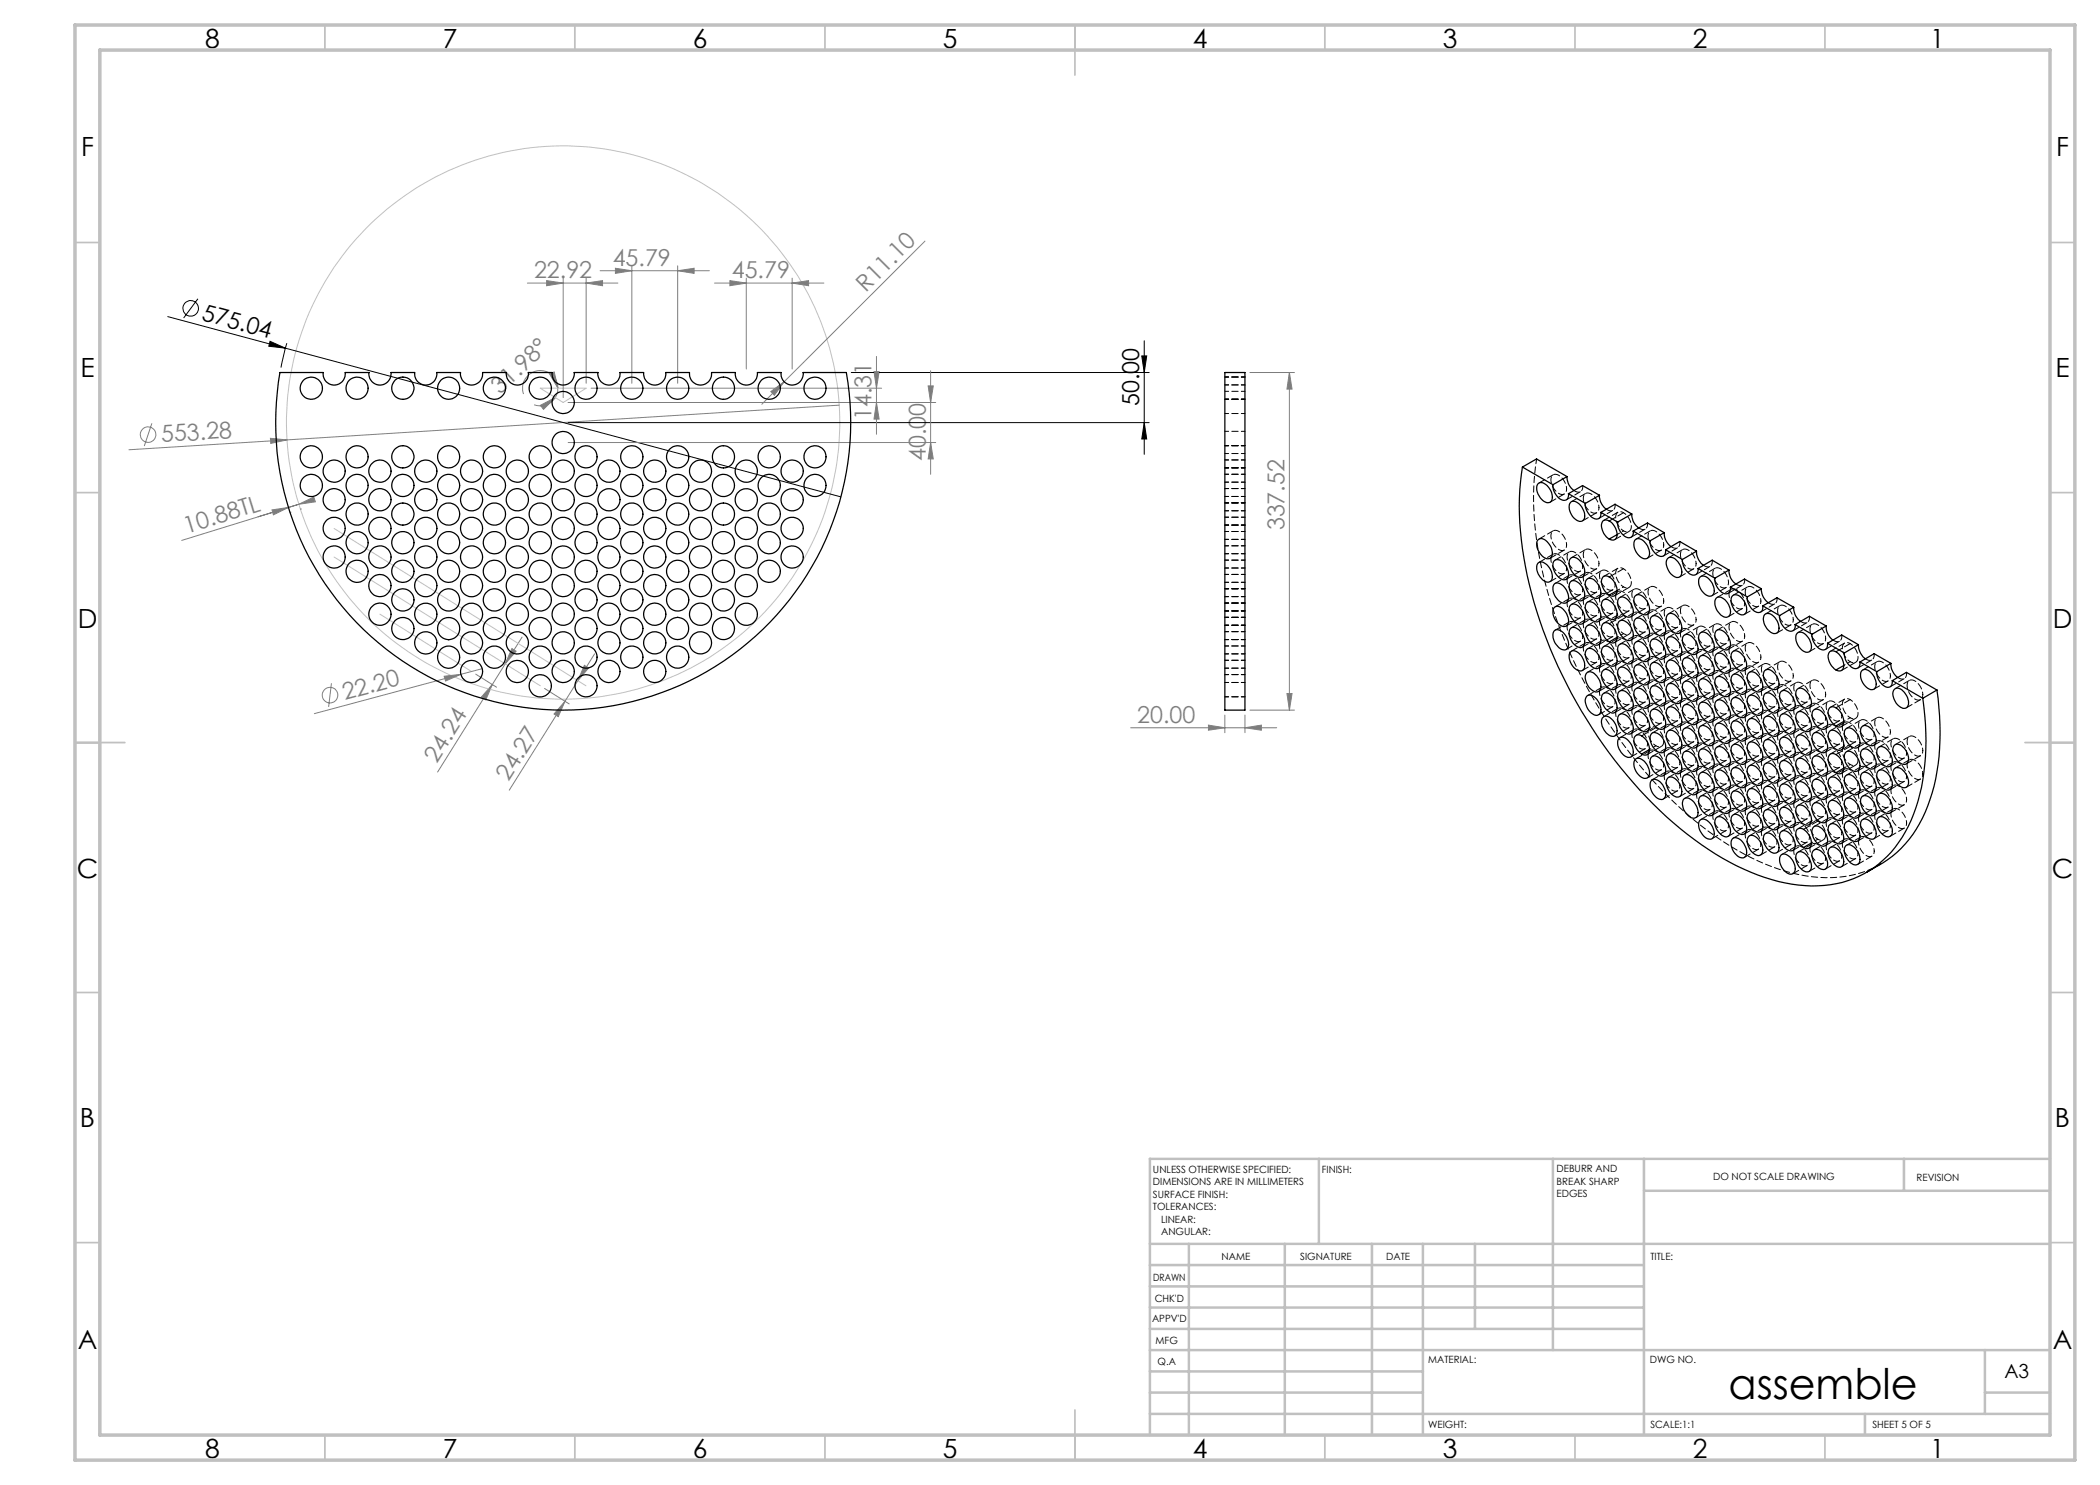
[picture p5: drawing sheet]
<svg xmlns="http://www.w3.org/2000/svg" width="420mm" height="297mm" viewBox="0 0 420 297" stroke-linecap="round" stroke-linejoin="round" font-family="sans-serif">
<defs><g id="words">
<text font-size="8.5" x="345.7" y="279.7">assemble</text>
<g font-size="5.3">
<text x="41" y="9.5">8</text>
<text x="88.5" y="9.5">7</text>
<text x="138.5" y="9.5">6</text>
<text x="188.5" y="9.5">5</text>
<text x="238.5" y="9.5">4</text>
<text x="288.5" y="9.5">3</text>
<text x="338.5" y="9.5">2</text>
<text x="386" y="9.5">1</text>
<text x="16.2" y="31.2">F</text>
<text x="411.2" y="31.2">F</text>
<text x="16.1" y="75.5">E</text>
<text x="411.1" y="75.5">E</text>
<text x="15.5" y="125.5">D</text>
<text x="410.5" y="125.5">D</text>
<text x="15.4" y="175.5">C</text>
<text x="410.4" y="175.5">C</text>
<text x="16" y="225.5">B</text>
<text x="411" y="225.5">B</text>
<text x="15.5" y="269.7">A</text>
<text x="410.5" y="269.7">A</text>
<text x="41" y="291.5">8</text>
<text x="88.5" y="291.5">7</text>
<text x="138.5" y="291.5">6</text>
<text x="188.5" y="291.5">5</text>
<text x="238.5" y="291.5">4</text>
<text x="288.5" y="291.5">3</text>
<text x="338.5" y="291.5">2</text>
<text x="386" y="291.5">1</text>
</g>
<g font-size="4.7" fill="#808080">
<text x="122.5" y="53.1">45.79</text>
<text x="106.8" y="55.6">22.92</text>
<text x="146.4" y="55.6">45.79</text>
<text x="173.1" y="58.6" transform="rotate(-45 173.1 58.6)">R11.10</text>
<text x="100" y="78.9" transform="rotate(-43 100 78.9)">31.98°</text>
<text x="32.3" y="88.5" transform="rotate(-4 32.3 88.5)">553.28</text>
<text x="174.3" y="84.1" transform="rotate(-90 174.3 84.1)">14.31</text>
<text x="185.1" y="92.3" transform="rotate(-90 185.1 92.3)">40.00</text>
<text x="37.3" y="106.7" transform="rotate(-17 37.3 106.7)">10.88TL</text>
<text x="256.9" y="106.1" transform="rotate(-90 256.9 106.1)">337.52</text>
<text x="68.9" y="140" transform="rotate(-15 68.9 140)">22.20</text>
<text x="227.5" y="144.5">20.00</text>
<text x="87.4" y="152.8" transform="rotate(-58 87.4 152.8)">24.24</text>
<text x="101.7" y="156.4" transform="rotate(-58 101.7 156.4)">24.27</text>
</g>
<g font-size="4.7">
<text x="40.2" y="64" transform="rotate(15 40.2 64)">575.04</text>
<text x="227.9" y="81.2" transform="rotate(-90 227.9 81.2)">50.00</text>
</g>
<text font-size="3.9" x="400.9" y="275.5">A3</text>
<g font-size="2">
<text x="230.6" y="234.6">UNLESS OTHERWISE SPECIFIED:</text>
<text x="230.6" y="237.1">DIMENSIONS ARE IN MILLIMETERS</text>
<text x="230.6" y="239.6">SURFACE FINISH:</text>
<text x="264.4" y="234.6">FINISH:</text>
<text x="311.3" y="234.5">DEBURR AND</text>
<text x="311.3" y="237">BREAK SHARP</text>
<text x="311.3" y="239.5">EDGES</text>
<text x="342.6" y="236">DO NOT SCALE DRAWING</text>
<text x="383.3" y="236.2">REVISION</text>
<text x="230.6" y="242.1">TOLERANCES:</text>
<text x="232.2" y="244.6">LINEAR:</text>
<text x="232.2" y="247.1">ANGULAR:</text>
<text x="244.3" y="252">NAME</text>
<text x="260" y="251.9">SIGNATURE</text>
<text x="277.2" y="251.9">DATE</text>
<text x="330.1" y="251.9">TITLE:</text>
<text x="230.6" y="256.1">DRAWN</text>
<text x="230.9" y="260.3">CHK'D</text>
<text x="230.4" y="264.4">APPV'D</text>
<text x="231.1" y="268.8">MFG</text>
<text x="231.5" y="273">Q.A</text>
<text x="285.6" y="272.5">MATERIAL:</text>
<text x="330" y="272.5">DWG NO.</text>
<text x="285.6" y="285.5">WEIGHT:</text>
<text x="330.1" y="285.6">SCALE:1:1</text>
<text x="374.5" y="285.6">SHEET 5 OF 5</text>
</g>
</g></defs>
<g fill="none" stroke="#000" stroke-width=".2">
<path d="M39.6 59.8l-2.9 3.8M33.5 63.3l23.6 6.3M54 68.3l3.1 1.3-3.3-.4zM57.1 69.6l111.1 29.8M57.4 68.6l-1.2 4.9M170.3 74.5h59.5M228.4 71.2h.9l-.5 3.3zM228.8 68.2v22.7M113.6 84.5h116.2M228.8 84.5l.5 3.3h-.9z"/>
<circle cx="38.1" cy="61.7" r="1.56"/>
</g>
<g fill="none" stroke="#808080" stroke-width=".2">
<path d="M105.5 56.6h18.1M109.3 56.1l3.3 .5-3.3 .5zM112.6 55.6v23.9M117.2 56.6l3.3-.5v1zM117.2 55.6v21.1M120 54.1h21.9M123.1 53.7l3.3 .4-3.3 .6zM126.4 53.2v23.5M135.5 54.1l3.3-.4v1zM135.5 53.2v23.5M142.9 56.6h21.9M146 56.1l3.3 .5-3.3 .5z"/>
<path d="M149.3 55.6v18.2M158.4 56.6l3.3-.5v1zM158.4 55.6v18.2M185 48.2l-28.2 28.1M109.9 74.8l.9-.4 .8 3.2zM111.1 79.5a3.5 3.5 0 0 1-4.3 1.5M111.6 77.6l-.1 .8-.4 1.1M111.6 77.6a3.5 3.5 0 0 0-4.1-3.4 3.5 3.5 0 0 0-2.8 4.6M118.2 77.6h58.1M154.2 78.3l2.6-2-1.9 2.8zM156.8 76.3l-4.4 4.6M174.8 74.3h1l-.5 3.3z"/>
<path d="M175.3 71.3v15.6M185.6 77.2h1.1l-.6 3.3zM186.1 74.2v20.7M250 74.5h8.9M257.9 74.5l.5 3.3h-1zM257.9 74.5v67.5M30.4 84.7l-1.5 4.5M54.1 87.7l3.3 .3-3.2 .7zM57.4 88l-31.6 2M108.1 81.1l3-1.6-2.4 2.4zM113.6 80.5h73.5M113.6 88.5h73.5"/>
<path d="M167.9 81l-110.5 7M175.3 80.5l.5 3.3h-1zM186.1 88.5l.6 3.3h-1.1zM54.4 102l3.3-.5-3 1.5zM58 102.4h.1M59.8 100.9l3-1.5 .3 1zM59.8 100.9l-23.5 7.2M60.1 101.8h.1M66.3 136.7l-.6 4.7M88.8 135.3l3.4-.4-3.1 1.3zM92.2 134.9l-29.3 7.8M95.1 134.8l4.2 2.6"/>
<path d="M96.4 133.7l-4.2 1.2M98.5 136.9l-1.3 3.1-.9-.6zM101 132.8l-13.5 21.6M102.4 129.7l.8 .5-2.2 2.6zM104.4 127.4l-3.4 5.4M108.9 137.7l4.9 3.1M116.9 133.1l.8 .5-2.1 2.5zM118.9 130.8l-5.9 9.5M257.4 138.7h1l-.5 3.3zM113 140.3l-1.3 3-.9-.5zM113 140.3l-11.2 17.7M226.1 145.6h29.2"/>
<path d="M241.7 145l3.3 .6-3.3 .4zM245 143v3.5M249 145.6l3.3-.6v1zM249 143v3.5M250 142h8.9"/>
<circle cx="29.6" cy="86.9" r="1.55"/>
<circle cx="66" cy="139" r="1.56"/>
</g>
<g fill="none" stroke="#c0c0c0" stroke-width=".2">
<path d="M108.1 77.6h9.1l-4.6 2.9zM66.8 111.4l41.3 25.8M66.8 105.7l50.4 31.5M76 122.8l18.3 11.5"/>
<circle cx="112.6" cy="84.5" r="55.3"/>
</g>
<g fill="none" stroke="#c0c0c0" stroke-width=".35">
<path d="M65 5v5M115 5v5M165 5v5M215 5v10M265 5v5M315 5v5M365 5v5M15 48.5h5M410 48.5h5M15 98.5h5M410 98.5h5M15 148.5h10"/>
<path d="M405 148.5h10M15 198.5h5M410 198.5h5M15 248.5h5M410 248.5h5M65 287v5M115 287v5M165 287v5M215 282v10M265 287v5M315 287v5M365 287v5"/>
</g>
<g fill="none" stroke="#c0c0c0" stroke-width=".5">
<path d="M263.8 231.8v17M310.6 231.8v38.2M328.8 231.8v55.2M328.8 238.2h81.2M380.8 231.8v6.4M410 231.8h-180v55.2M230 248.8h180M230 257.3h98.8M230 253h98.8M237.8 248.8v38.2M257 248.8v38.2M274.4 248.8v38.2"/>
<path d="M284.6 248.8v38.2M295 248.8v17M230 265.8h98.8M230 261.5h98.8M230 278.5h54.6M230 274.3h54.6M230 270h180M397 278.5h13M397 270v12.8M230 282.8h180M373 282.8v4.2"/>
</g>
<path d="M15 5h400v287h-400zM20 10h390v277h-390z" fill="none" stroke="#c0c0c0" stroke-width=".7"/>
<g fill="#808080">
<path d="M54.1 87.7l3.3 .3-3.2 .7z"/>
<path d="M54.4 102l3.3-.5-3 1.5zM59.8 100.9l3-1.5 .3 1z"/>
<path d="M108.1 81.1l3-1.6-2.4 2.4zM109.9 74.8l.9-.4 .8 3.2z"/>
<path d="M113 140.3l-1.3 3-.9-.5zM116.9 133.1l.8 .5-2.1 2.5z"/>
<path d="M102.4 129.7l.8 .5-2.2 2.6zM98.5 136.9l-1.3 3.1-.9-.6z"/>
</g>
<g fill="#000">
<path d="M54 68.3l3.1 1.3-3.3-.4z"/>
<path d="M228.8 84.5l.5 3.3h-.9zM228.4 71.2h.9l-.5 3.3z"/>
</g>
<g fill="#808080">
<path d="M88.8 135.3l3.4-.4-3.1 1.3z"/>
<path d="M154.2 78.3l2.6-2-1.9 2.8z"/>
<path d="M135.5 54.1l3.3-.4v1zM123.1 53.7l3.3 .4-3.3 .6z"/>
<path d="M146 56.1l3.3 .5-3.3 .5zM158.4 56.6l3.3-.5v1zM109.3 56.1l3.3 .5-3.3 .5zM117.2 56.6l3.3-.5v1z"/>
<path d="M241.7 145l3.3 .6-3.3 .4zM249 145.6l3.3-.6v1z"/>
<path d="M175.3 80.5l.5 3.3h-1zM174.8 74.3h1l-.5 3.3z"/>
<path d="M185.6 77.2h1.1l-.6 3.3zM186.1 88.5l.6 3.3h-1.1zM257.9 74.5l.5 3.3h-1zM257.4 138.7h1l-.5 3.3z"/>
</g>
<g fill="none" stroke="#000" stroke-width=".25">
<path d="M56 74.5h8.6a2.22 2.22 0 0 0 2.2 2.5 2.22 2.22 0 0 0 2.2-2.5h4.8a2.22 2.22 0 0 0 2.2 2.5 2.22 2.22 0 0 0 2.2-2.5h4.7a2.22 2.22 0 0 0 2.2 2.5 2.22 2.22 0 0 0 2.2-2.5h4.8a2.22 2.22 0 0 0 2.2 2.5 2.22 2.22 0 0 0 2.2-2.5h4.7a2.22 2.22 0 0 0 2.3 2.5 2.22 2.22 0 0 0 2.2-2.5h4.7a2.22 2.22 0 0 0 2.2 2.5 2.22 2.22 0 0 0 2.2-2.5h4.8a2.22 2.22 0 0 0 2.2 2.5 2.22 2.22 0 0 0 2.2-2.5h4.7a2.22 2.22 0 0 0 2.2 2.5 2.22 2.22 0 0 0 2.2-2.5h4.8a2.22 2.22 0 0 0 2.2 2.5 2.22 2.22 0 0 0 2.2-2.5h4.8a2.22 2.22 0 0 0 2.2 2.5 2.22 2.22 0 0 0 2.2-2.5h4.7a2.22 2.22 0 0 0 2.2 2.5 2.22 2.22 0 0 0 2.2-2.5h8.7a57.5 57.5 0 0 1-56.7 67.5 57.5 57.5 0 0 1-56.6-67.5zM245 74.5h4v67.5h-4zM304.5 93.4a63.4 63.4 0 0 0 2.9 28.9 94 94 0 0 0 30.1 44.6 47.1 47.1 0 0 0 20.9 9.9 21.7 21.7 0 0 0 17.3-3.9 26.1 26.1 0 0 0 8.6-15.5 52.5 52.5 0 0 0 .3-17.7M304.5 93.4l6.1 3.5M304.5 93.4l2.8-1.6 6.1 3.5M307.6 96.7a1.43 1.43 0 0 1 2 .7 2.37 2.37 0 0 1 .5 3 1.77 1.77 0 0 1-2.3-1.2 2.2 2.2 0 0 1-.2-2.5zM310.6 96.9a3.1 3.1 0 0 0 2.2 3.2l.5-.1 .3-.4 .1-.9M313.4 95.3a3.3 3.3 0 0 0 1.4 2.8M313.4 95.3l-2.8 1.6M313.7 98.7l3.4 2M313.7 98.7l2.8-1.6 3.4 2M319.9 99.1a3.3 3.3 0 0 0 1.3 2.7"/>
<path d="M319.9 99.1l-2.8 1.6M307.6 107.9a1.43 1.43 0 0 1 2 .7 2.37 2.37 0 0 1 .5 3 1.77 1.77 0 0 1-2.3-1.2 2.2 2.2 0 0 1-.2-2.5zM307.6 112.6a1.43 1.43 0 0 1 2 .6 2.37 2.37 0 0 1 .5 3.1 1.57 1.57 0 0 1-2.1-.9 2.47 2.47 0 0 1-.4-2.8zM310.9 116.8a1.65 1.65 0 0 1 2.2 1 2.32 2.32 0 0 1 .2 2.7 1.63 1.63 0 0 1-2-.9 2.47 2.47 0 0 1-.4-2.8zM310.9 112.1a1.43 1.43 0 0 1 2 .7 2.37 2.37 0 0 1 .4 3 1.66 1.66 0 0 1-2-.8 2.47 2.47 0 0 1-.4-2.9zM314.1 111.7a1.43 1.43 0 0 1 2 .6 2.63 2.63 0 0 1 .6 2.9 1.27 1.27 0 0 1-2-.4 2.61 2.61 0 0 1-.6-3.1zM314.1 116.3a1.43 1.43 0 0 1 2 .7 2.67 2.67 0 0 1 .6 2.9 1.31 1.31 0 0 1-2-.5 2.61 2.61 0 0 1-.6-3.1zM314.1 100.5a1.43 1.43 0 0 1 2 .6 2.63 2.63 0 0 1 .6 2.9 1.27 1.27 0 0 1-2-.4 2.61 2.61 0 0 1-.6-3.1zM317.1 100.7a3.1 3.1 0 0 0 2.2 3.1l.5-.1 .3-.3 .1-.9M317.4 115.9a1.43 1.43 0 0 1 2 .6 2.42 2.42 0 0 1 .4 3.1 1.79 1.79 0 0 1-2.3-1.2 2.11 2.11 0 0 1-.1-2.5zM320.2 102.5l3.3 1.9M320.2 102.5l2.8-1.6 3.4 1.9"/>
<path d="M320.6 104.2a1.99 1.99 0 0 1 2.5 1.5 1.55 1.55 0 0 1-.4 2.3 2.84 2.84 0 0 1-2.2-3.6zM320.6 115.4a1.52 1.52 0 0 1 2.1 .7 2.58 2.58 0 0 1 .4 2.9 1.52 1.52 0 0 1-2.1-.7 2.58 2.58 0 0 1-.4-2.9zM323.4 106.9l-1.6 .9M323.4 118.1l-1.6 .9M323.5 104.4a3.1 3.1 0 0 0 2.3 3.2l.4-.1 .3-.4 .1-.9M323.8 119.6a1.43 1.43 0 0 1 2 .7 2.37 2.37 0 0 1 .5 3 1.77 1.77 0 0 1-2.3-1.2 2.2 2.2 0 0 1-.2-2.5zM326.4 102.8a3.3 3.3 0 0 0 1.3 2.8M326.4 102.8l-2.9 1.6M326.6 106.2l3.4 2M326.6 106.2l2.9-1.6 3.3 1.9M327.1 119.2a1.43 1.43 0 0 1 2 .6 2.37 2.37 0 0 1 .4 3 1.63 1.63 0 0 1-2-.8 2.4 2.4 0 0 1-.4-2.8zM327.1 107.9a1.43 1.43 0 0 1 2 .7 2.37 2.37 0 0 1 .4 3 1.66 1.66 0 0 1-2-.8 2.47 2.47 0 0 1-.4-2.9z"/>
<path d="M330 108.2a3.1 3.1 0 0 0 2.2 3.1l.5-.1 .3-.4 .1-.8M332.8 106.5a3.3 3.3 0 0 0 1.4 2.8M332.8 106.5l-2.8 1.7M333.1 110l3.4 1.9M333.1 110l2.9-1.7 3.3 1.9M333.6 111.7a1.43 1.43 0 0 1 2 .6 2.42 2.42 0 0 1 .4 3.1 1.79 1.79 0 0 1-2.3-1.2 2.11 2.11 0 0 1-.1-2.5zM336.5 111.9a3.1 3.1 0 0 0 2.2 3.1l.5-.1 .3-.3 .1-.9M339.3 110.2a3.5 3.5 0 0 0 1.4 2.9M339.3 110.2l-2.8 1.7M339.6 113.7l3.4 1.9M339.6 113.7l2.8-1.7 3.4 2M340 115.4a1.43 1.43 0 0 1 2 .7 2.37 2.37 0 0 1 .5 3 1.66 1.66 0 0 1-2.1-.9 2.47 2.47 0 0 1-.4-2.8z"/>
<path d="M343 115.6a3.1 3.1 0 0 0 2.2 3.2l.5-.1 .3-.4 .1-.9M343.3 119.6a1.43 1.43 0 0 1 2 .7 2.37 2.37 0 0 1 .4 3 1.57 1.57 0 0 1-2-.9 2.47 2.47 0 0 1-.4-2.8zM345.8 114a3.3 3.3 0 0 0 1.4 2.8M345.8 114l-2.8 1.6M346.1 117.4l3.4 2M346.1 117.4l2.8-1.6 3.4 2M346.5 119.2a1.43 1.43 0 0 1 2 .6 2.63 2.63 0 0 1 .6 2.9 1.27 1.27 0 0 1-2-.4 2.61 2.61 0 0 1-.6-3.1zM349.5 119.4a3.1 3.1 0 0 0 2.2 3.1l.4-.1 .4-.3 .1-.9M352.3 117.8a3.3 3.3 0 0 0 1.3 2.7M352.3 117.8l-2.8 1.6M310.9 121.5a1.43 1.43 0 0 1 2 .6 2.37 2.37 0 0 1 .4 3.1 1.66 1.66 0 0 1-2-.9 2.47 2.47 0 0 1-.4-2.8zM310.9 126.1a1.65 1.65 0 0 1 2.2 1 2.32 2.32 0 0 1 .2 2.8 1.63 1.63 0 0 1-2-.9 2.47 2.47 0 0 1-.4-2.9z"/>
<path d="M314.1 125.7a1.43 1.43 0 0 1 2 .6 2.63 2.63 0 0 1 .6 2.9 1.27 1.27 0 0 1-2-.4 2.61 2.61 0 0 1-.6-3.1zM314.1 121a1.43 1.43 0 0 1 2 .7 2.63 2.63 0 0 1 .6 2.8 1.33 1.33 0 0 1-2-.4 2.61 2.61 0 0 1-.6-3.1zM314.1 130.4a1.45 1.45 0 0 1 2 .6 2.7 2.7 0 0 1 .6 2.9 1.33 1.33 0 0 1-2-.4 2.62 2.62 0 0 1-.6-3.1zM317.4 125.2a1.43 1.43 0 0 1 2 .7 2.42 2.42 0 0 1 .4 3 1.79 1.79 0 0 1-2.3-1.2 2.11 2.11 0 0 1-.1-2.5zM317.4 139.2a1.43 1.43 0 0 1 2 .7 2.86 2.86 0 0 1 .6 2.9 1.31 1.31 0 0 1-2-.5 2.61 2.61 0 0 1-.6-3.1zM317.4 120.5a1.61 1.61 0 0 1 2.2 1 2.27 2.27 0 0 1 .2 2.7 1.59 1.59 0 0 1-2.1-.8 2.54 2.54 0 0 1-.3-2.9zM317.4 129.9a1.43 1.43 0 0 1 2 .6 2.42 2.42 0 0 1 .4 3.1 1.59 1.59 0 0 1-2.1-.9 2.54 2.54 0 0 1-.3-2.8zM317.4 134.6a1.43 1.43 0 0 1 2 .6 2.3 2.3 0 0 1 .4 3.1 1.79 1.79 0 0 1-2.3-1.2 2.11 2.11 0 0 1-.1-2.5zM320.4 134.3a1.15 1.15 0 0 1 1.9 .2 2.85 2.85 0 0 1 .9 3.1 1.33 1.33 0 0 1-2-.4 2.93 2.93 0 0 1-.8-2.9zM320.6 120.1l.2-.2a2.07 2.07 0 0 1 2.2 1.5 1.94 1.94 0 0 1 0 2.4 1.66 1.66 0 0 1-2-.9 2.64 2.64 0 0 1-.4-2.8zM320.6 129.4l.2-.1a2.03 2.03 0 0 1 2.2 1.4 1.76 1.76 0 0 1-.2 2.5 2.22 2.22 0 0 1-2.2-1.7l-.3-1 .1-.9zM320.6 138.8l.2-.2a2.03 2.03 0 0 1 2.2 1.5 1.94 1.94 0 0 1 0 2.3 1.66 1.66 0 0 1-2-.8 2.54 2.54 0 0 1-.4-2.8z"/>
<path d="M320.6 124.7a1.52 1.52 0 0 1 2.1 .8 2.58 2.58 0 0 1 .4 2.9 1.52 1.52 0 0 1-2.1-.8 2.58 2.58 0 0 1-.4-2.9zM323.4 127.5l-1.5 .9M323.8 124.3a1.43 1.43 0 0 1 2 .6 2.37 2.37 0 0 1 .5 3 1.57 1.57 0 0 1-2.1-.8 2.47 2.47 0 0 1-.4-2.8zM323.8 133.6a1.43 1.43 0 0 1 2 .7 2.37 2.37 0 0 1 .5 3 1.57 1.57 0 0 1-2.1-.8 2.47 2.47 0 0 1-.4-2.9zM323.8 138.3a1.43 1.43 0 0 1 2 .7 2.37 2.37 0 0 1 .5 3 1.77 1.77 0 0 1-2.3-1.2 2.2 2.2 0 0 1-.2-2.5zM323.8 129a1.43 1.43 0 0 1 2 .6 2.37 2.37 0 0 1 .5 3 1.77 1.77 0 0 1-2.3-1.2 2.2 2.2 0 0 1-.2-2.4zM327.1 133.2a1.43 1.43 0 0 1 2 .6 2.37 2.37 0 0 1 .4 3 1.66 1.66 0 0 1-2-.8 2.47 2.47 0 0 1-.4-2.8zM327.1 137.8a1.51 1.51 0 0 1 2 .7 2.42 2.42 0 0 1 .4 3 1.63 1.63 0 0 1-2-.9 2.47 2.47 0 0 1-.4-2.8zM327.1 123.8a1.43 1.43 0 0 1 2 .7 2.37 2.37 0 0 1 .4 3 1.66 1.66 0 0 1-2-.9 2.47 2.47 0 0 1-.4-2.8zM327.1 128.5a1.45 1.45 0 0 1 2 .6 2.42 2.42 0 0 1 .4 3.1 1.63 1.63 0 0 1-2-.9 2.42 2.42 0 0 1-.4-2.8zM330.3 137.4a1.43 1.43 0 0 1 2 .6 2.86 2.86 0 0 1 .6 2.9 1.31 1.31 0 0 1-2-.4 2.61 2.61 0 0 1-.6-3.1zM330.3 132.7a1.43 1.43 0 0 1 2 .6 2.3 2.3 0 0 1 .4 3.1 1.79 1.79 0 0 1-2.2-1.2 2.28 2.28 0 0 1-.2-2.5z"/>
<path d="M330.3 128a1.43 1.43 0 0 1 2 .7 2.86 2.86 0 0 1 .6 2.8 1.31 1.31 0 0 1-2-.4 2.61 2.61 0 0 1-.6-3.1zM330.3 123.4a1.43 1.43 0 0 1 2 .6 2.3 2.3 0 0 1 .4 3 1.79 1.79 0 0 1-2.2-1.2 2.28 2.28 0 0 1-.2-2.4zM333.6 127.6a1.43 1.43 0 0 1 2 .6 2.42 2.42 0 0 1 .4 3 1.79 1.79 0 0 1-2.3-1.2 2.11 2.11 0 0 1-.1-2.4zM333.6 132.3a1.45 1.45 0 0 1 2 .6 2.47 2.47 0 0 1 .4 3 2.03 2.03 0 0 1-2.4-1.5l-.4-1.1 .1-.6zM333.6 136.9a1.43 1.43 0 0 1 2 .6 2.42 2.42 0 0 1 .4 3.1 1.79 1.79 0 0 1-2.3-1.2 2.11 2.11 0 0 1-.1-2.5zM333.6 122.9a1.43 1.43 0 0 1 2 .6 2.42 2.42 0 0 1 .4 3.1 2.03 2.03 0 0 1-2.4-1.6l-.4-1 .1-.7zM336.8 131.8a1.43 1.43 0 0 1 2 .6 2.37 2.37 0 0 1 .4 3 1.57 1.57 0 0 1-2-.8 2.47 2.47 0 0 1-.4-2.8zM336.8 127.1a1.43 1.43 0 0 1 2 .6 2.37 2.37 0 0 1 .4 3.1 1.77 1.77 0 0 1-2.2-1.2 2.2 2.2 0 0 1-.2-2.5zM336.8 136.5a1.43 1.43 0 0 1 2 .6 2.37 2.37 0 0 1 .4 3 1.77 1.77 0 0 1-2.2-1.2 2.2 2.2 0 0 1-.2-2.4zM340 126.6a1.45 1.45 0 0 1 2 .6 2.42 2.42 0 0 1 .5 3.1 1.63 1.63 0 0 1-2.1-.9 2.42 2.42 0 0 1-.4-2.8zM340 131.3a1.43 1.43 0 0 1 2 .6 2.37 2.37 0 0 1 .5 3.1 1.66 1.66 0 0 1-2.1-.9 2.47 2.47 0 0 1-.4-2.8zM340 136a1.45 1.45 0 0 1 2 .6 2.42 2.42 0 0 1 .5 3.1 1.63 1.63 0 0 1-2.1-.9 2.42 2.42 0 0 1-.4-2.8z"/>
<path d="M343.3 135.5a1.65 1.65 0 0 1 2.2 1 2.32 2.32 0 0 1 .2 2.7 1.63 1.63 0 0 1-2-.9 2.47 2.47 0 0 1-.4-2.8zM343.3 126.1a1.65 1.65 0 0 1 2.2 1 2.27 2.27 0 0 1 .2 2.7 1.57 1.57 0 0 1-2-.8 2.47 2.47 0 0 1-.4-2.9zM343.3 130.8a1.43 1.43 0 0 1 2 .7 2.37 2.37 0 0 1 .4 3 1.66 1.66 0 0 1-2-.8 2.47 2.47 0 0 1-.4-2.9zM346.5 139.7a1.43 1.43 0 0 1 2 .7 2.63 2.63 0 0 1 .6 2.8 1.33 1.33 0 0 1-2-.4 2.61 2.61 0 0 1-.6-3.1zM346.5 130.4a1.43 1.43 0 0 1 2 .6 2.63 2.63 0 0 1 .6 2.9 1.33 1.33 0 0 1-2-.4 2.61 2.61 0 0 1-.6-3.1zM346.5 135a1.43 1.43 0 0 1 2 .7 2.67 2.67 0 0 1 .6 2.9 1.31 1.31 0 0 1-2-.5 2.61 2.61 0 0 1-.6-3.1zM349.7 134.6a1.43 1.43 0 0 1 2.1 .6 2.42 2.42 0 0 1 .4 3.1 1.79 1.79 0 0 1-2.3-1.2 2.11 2.11 0 0 1-.2-2.5zM349.7 139.2a1.61 1.61 0 0 1 2.3 1 2.27 2.27 0 0 1 .2 2.7 1.59 1.59 0 0 1-2.1-.8 2.54 2.54 0 0 1-.4-2.9zM352.6 121.2l3.3 1.9M352.6 121.2l2.8-1.6 3.3 1.9M353 122.9a1.46 1.46 0 0 1 2 .6 2.42 2.42 0 0 1 .4 3.1 1.66 1.66 0 0 1-2-.9 2.64 2.64 0 0 1-.4-2.8zM353 138.8l.2-.2a2.07 2.07 0 0 1 2.2 1.5 1.94 1.94 0 0 1 0 2.3 1.66 1.66 0 0 1-2-.8 2.64 2.64 0 0 1-.4-2.8z"/>
<path d="M353 134.1a1.46 1.46 0 0 1 2 .7 2.42 2.42 0 0 1 .4 3 1.63 1.63 0 0 1-2-.9 2.57 2.57 0 0 1-.4-2.8zM355.9 123.1a3.1 3.1 0 0 0 2.2 3.2l.5-.2 .3-.3 .1-.9M356.2 138.3a1.43 1.43 0 0 1 2 .7 2.37 2.37 0 0 1 .5 3 1.77 1.77 0 0 1-2.3-1.2 2.2 2.2 0 0 1-.2-2.5zM358.7 121.5a3.3 3.3 0 0 0 1.4 2.8M358.7 121.5l-2.8 1.6M359 124.9l3.4 2M359 124.9l2.9-1.6 3.3 1.9M359.4 137.9a1.45 1.45 0 0 1 2.1 .6 2.42 2.42 0 0 1 .4 3 1.63 1.63 0 0 1-2-.9 2.42 2.42 0 0 1-.5-2.7zM359.4 126.6a1.43 1.43 0 0 1 2.1 .7 2.37 2.37 0 0 1 .4 3 1.66 1.66 0 0 1-2-.8 2.47 2.47 0 0 1-.5-2.9zM362.4 126.9a3.1 3.1 0 0 0 2.2 3.1h.3a1.04 1.04 0 0 0 .6-1.3M365.2 125.2a3.3 3.3 0 0 0 1.4 2.8M365.2 125.2l-2.8 1.7"/>
<path d="M365.5 128.7l3.4 1.9M365.5 128.7l2.8-1.7 3.4 1.9M365.9 130.3a1.75 1.75 0 0 1 2.4 1.1 2.05 2.05 0 0 1 0 2.7 2.3 2.3 0 0 1-2.5-1.9l-.2-1.1zM368.8 133.1l-1.6 .9M368.9 130.6a3.1 3.1 0 0 0 2.2 3.1l.4-.1 .4-.3 .1-.9M371.7 128.9a3.5 3.5 0 0 0 1.4 2.9M371.7 128.9l-2.8 1.7M372 132.4l3.4 1.9M372 132.4l2.8-1.7 3.4 2M372.4 134.1a1.43 1.43 0 0 1 2 .7 2.37 2.37 0 0 1 .5 3 1.66 1.66 0 0 1-2.1-.9 2.47 2.47 0 0 1-.4-2.8zM375.4 134.3a3.1 3.1 0 0 0 2.2 3.2l.4-.1 .4-.4 .1-.9M378.2 132.7a3.4 3.4 0 0 0 1.4 2.8"/>
<path d="M378.2 132.7l-2.8 1.6M378.5 136.1l6.1 3.6M378.5 136.1l2.8-1.6 6.1 3.5M378.9 137.9a1.43 1.43 0 0 1 2 .6 2.3 2.3 0 0 1 .4 3 1.79 1.79 0 0 1-2.2-1.2 2.11 2.11 0 0 1-.2-2.4zM387.4 138a47.9 47.9 0 0 1-1.4 21.9 23.2 23.2 0 0 1-12.7 14.6M387.4 138l-2.8 1.7M320.4 143.6a1.15 1.15 0 0 1 1.9 .2 2.85 2.85 0 0 1 .9 3.2 1.33 1.33 0 0 1-2-.4 2.93 2.93 0 0 1-.8-3zM323.8 143a1.65 1.65 0 0 1 2.3 .9 2.32 2.32 0 0 1 .2 2.8 1.77 1.77 0 0 1-2.3-1.2 2.26 2.26 0 0 1-.2-2.5zM323.8 147.7a1.43 1.43 0 0 1 2 .6 2.37 2.37 0 0 1 .5 3 1.77 1.77 0 0 1-2.3-1.2 2.2 2.2 0 0 1-.2-2.4zM327.1 142.5a1.43 1.43 0 0 1 2 .7 2.37 2.37 0 0 1 .4 3 1.66 1.66 0 0 1-2-.9 2.47 2.47 0 0 1-.4-2.8zM327.1 151.9a1.43 1.43 0 0 1 2 .6 2.37 2.37 0 0 1 .4 3 1.66 1.66 0 0 1-2-.8 2.47 2.47 0 0 1-.4-2.8zM327.1 147.2l.2-.2a2.14 2.14 0 0 1 2.3 1.6 1.81 1.81 0 0 1-.2 2.4 2.09 2.09 0 0 1-2.3-1.6l-.3-1.1v-.7z"/>
<path d="M329.9 149.9l-1.6 .9M330.3 156.1a1.65 1.65 0 0 1 2.3 .9 2.19 2.19 0 0 1 .1 2.7 1.59 1.59 0 0 1-2-.8 2.54 2.54 0 0 1-.4-2.8zM330.3 151.4a1.43 1.43 0 0 1 2 .6 2.63 2.63 0 0 1 .6 2.9 1.27 1.27 0 0 1-2-.4 2.61 2.61 0 0 1-.6-3.1zM330.3 146.7a1.65 1.65 0 0 1 2.3 1 2.19 2.19 0 0 1 .1 2.7 1.59 1.59 0 0 1-2-.9 2.54 2.54 0 0 1-.4-2.8zM330.3 142.1a1.43 1.43 0 0 1 2 .6 2.63 2.63 0 0 1 .6 2.9 1.27 1.27 0 0 1-2-.4 2.61 2.61 0 0 1-.6-3.1zM333.6 151a1.45 1.45 0 0 1 2 .5 2.47 2.47 0 0 1 .4 3.1 2.03 2.03 0 0 1-2.4-1.5l-.4-1.1 .1-.6zM333.6 141.6a1.51 1.51 0 0 1 2 .6 2.47 2.47 0 0 1 .4 3.1 2.03 2.03 0 0 1-2.4-1.6l-.4-1.1 .1-.6zM333.6 146.3a1.43 1.43 0 0 1 2 .6 2.42 2.42 0 0 1 .4 3 1.79 1.79 0 0 1-2.3-1.2 2.11 2.11 0 0 1-.1-2.4zM333.6 155.6a1.43 1.43 0 0 1 2 .6 2.42 2.42 0 0 1 .4 3.1 1.79 1.79 0 0 1-2.3-1.2 2.11 2.11 0 0 1-.1-2.5zM336.8 159.8l.2-.1a2.07 2.07 0 0 1 2.2 1.4 1.94 1.94 0 0 1 0 2.4 1.57 1.57 0 0 1-2-.9 2.64 2.64 0 0 1-.4-2.8zM336.8 141.1a1.43 1.43 0 0 1 2 .6 2.37 2.37 0 0 1 .4 3.1 1.57 1.57 0 0 1-2-.9 2.47 2.47 0 0 1-.4-2.8zM336.8 150.5l.2-.2a2.07 2.07 0 0 1 2.2 1.5 1.94 1.94 0 0 1 0 2.3 1.57 1.57 0 0 1-2-.8 2.64 2.64 0 0 1-.4-2.8z"/>
<path d="M336.8 155.1a1.46 1.46 0 0 1 2 .7 2.42 2.42 0 0 1 .4 3 1.66 1.66 0 0 1-2-.8 2.64 2.64 0 0 1-.4-2.9zM336.8 145.8a1.46 1.46 0 0 1 2 .6 2.42 2.42 0 0 1 .4 3.1 1.66 1.66 0 0 1-2-.9 2.64 2.64 0 0 1-.4-2.8zM340 145.3a1.65 1.65 0 0 1 2.3 1 2.32 2.32 0 0 1 .2 2.7 1.63 1.63 0 0 1-2.1-.9 2.47 2.47 0 0 1-.4-2.8zM340 150a1.43 1.43 0 0 1 2 .6 2.37 2.37 0 0 1 .5 3.1 1.66 1.66 0 0 1-2.1-.9 2.47 2.47 0 0 1-.4-2.8zM340 140.6a1.43 1.43 0 0 1 2 .7 2.37 2.37 0 0 1 .5 3 1.66 1.66 0 0 1-2.1-.8 2.47 2.47 0 0 1-.4-2.9zM340 154.7a1.45 1.45 0 0 1 2 .6 2.42 2.42 0 0 1 .5 3.1 1.63 1.63 0 0 1-2.1-.9 2.42 2.42 0 0 1-.4-2.8zM340 159.3a1.43 1.43 0 0 1 2 .7 2.37 2.37 0 0 1 .5 3 1.66 1.66 0 0 1-2.1-.8 2.47 2.47 0 0 1-.4-2.9zM343.3 158.9a1.43 1.43 0 0 1 2 .6 2.37 2.37 0 0 1 .4 3.1 1.63 1.63 0 0 1-2-.9 2.4 2.4 0 0 1-.4-2.8zM343.3 154.2a1.43 1.43 0 0 1 2 .6 2.37 2.37 0 0 1 .4 3.1 1.57 1.57 0 0 1-2-.9 2.47 2.47 0 0 1-.4-2.8zM343.3 149.5a1.43 1.43 0 0 1 2 .7 2.37 2.37 0 0 1 .4 3 1.63 1.63 0 0 1-2-.9 2.4 2.4 0 0 1-.4-2.8zM343.3 144.8a1.65 1.65 0 0 1 2.2 1 2.32 2.32 0 0 1 .2 2.8 1.63 1.63 0 0 1-2-.9 2.47 2.47 0 0 1-.4-2.9zM343.3 140.2a1.43 1.43 0 0 1 2 .6 2.37 2.37 0 0 1 .4 3.1 1.66 1.66 0 0 1-2-.9 2.47 2.47 0 0 1-.4-2.8z"/>
<path d="M346.5 158.4a1.65 1.65 0 0 1 2.3 .9 2.24 2.24 0 0 1 .1 2.8 2.03 2.03 0 0 1-2.4-1.6l-.3-1 .1-.6zM346.5 149.1a1.45 1.45 0 0 1 2 .6 2.7 2.7 0 0 1 .6 2.9 1.33 1.33 0 0 1-2-.4 2.62 2.62 0 0 1-.6-3.1zM346.5 153.7a1.43 1.43 0 0 1 2 .7 2.63 2.63 0 0 1 .6 2.8 1.27 1.27 0 0 1-2-.4 2.61 2.61 0 0 1-.6-3.1zM346.5 144.4a1.43 1.43 0 0 1 2 .6 2.67 2.67 0 0 1 .6 2.9 1.31 1.31 0 0 1-2-.4 2.61 2.61 0 0 1-.6-3.1zM349.7 143.9a1.43 1.43 0 0 1 2.1 .7 2.42 2.42 0 0 1 .4 3 1.79 1.79 0 0 1-2.3-1.2 2.11 2.11 0 0 1-.2-2.5zM349.7 153.3a1.43 1.43 0 0 1 2.1 .6 2.42 2.42 0 0 1 .4 3 1.79 1.79 0 0 1-2.3-1.2 2.11 2.11 0 0 1-.2-2.4zM349.7 148.6a1.61 1.61 0 0 1 2.3 .9 2.32 2.32 0 0 1 .2 2.8 2.03 2.03 0 0 1-2.5-1.6l-.3-1.1 .1-.6zM349.7 157.9a1.43 1.43 0 0 1 2.1 .7 2.42 2.42 0 0 1 .4 3 1.59 1.59 0 0 1-2.1-.8 2.54 2.54 0 0 1-.4-2.9zM353 143.5a1.49 1.49 0 0 1 2 .6 2.47 2.47 0 0 1 .4 3 1.63 1.63 0 0 1-2-.8 2.59 2.59 0 0 1-.4-2.8zM353 152.8a1.49 1.49 0 0 1 2 .6 2.47 2.47 0 0 1 .4 3.1 1.63 1.63 0 0 1-2-.9 2.59 2.59 0 0 1-.4-2.8zM353 148.1l.2-.1a2.07 2.07 0 0 1 2.2 1.4 1.76 1.76 0 0 1-.2 2.5 2.22 2.22 0 0 1-2.2-1.7l-.3-1zM353 157.5a1.46 1.46 0 0 1 2 .6 2.42 2.42 0 0 1 .4 3 1.66 1.66 0 0 1-2-.8 2.64 2.64 0 0 1-.4-2.8z"/>
<path d="M356.2 152.3a1.43 1.43 0 0 1 2 .7 2.37 2.37 0 0 1 .5 3 1.57 1.57 0 0 1-2.1-.9 2.47 2.47 0 0 1-.4-2.8zM356.2 147.7a1.43 1.43 0 0 1 2 .6 2.37 2.37 0 0 1 .5 3 1.77 1.77 0 0 1-2.3-1.2 2.2 2.2 0 0 1-.2-2.4zM356.2 143a1.43 1.43 0 0 1 2 .6 2.37 2.37 0 0 1 .5 3 1.57 1.57 0 0 1-2.1-.8 2.47 2.47 0 0 1-.4-2.8zM356.2 157a1.43 1.43 0 0 1 2 .7 2.37 2.37 0 0 1 .5 3 1.63 1.63 0 0 1-2.1-.9 2.4 2.4 0 0 1-.4-2.8zM359.4 156.6a1.45 1.45 0 0 1 2.1 .6 2.42 2.42 0 0 1 .4 3 1.63 1.63 0 0 1-2-.9 2.42 2.42 0 0 1-.5-2.7zM359.4 151.9a1.43 1.43 0 0 1 2.1 .6 2.37 2.37 0 0 1 .4 3 1.66 1.66 0 0 1-2-.8 2.47 2.47 0 0 1-.5-2.8zM359.4 147.2a1.45 1.45 0 0 1 2.1 .6 2.42 2.42 0 0 1 .4 3.1 1.63 1.63 0 0 1-2-.9 2.42 2.42 0 0 1-.5-2.8zM359.4 142.5a1.43 1.43 0 0 1 2.1 .7 2.37 2.37 0 0 1 .4 3 1.66 1.66 0 0 1-2-.9 2.47 2.47 0 0 1-.5-2.8zM362.7 151.4a1.43 1.43 0 0 1 2 .6 2.3 2.3 0 0 1 .4 3.1 1.79 1.79 0 0 1-2.2-1.2 2.28 2.28 0 0 1-.2-2.5zM362.7 146.7a1.43 1.43 0 0 1 2 .7 2.86 2.86 0 0 1 .6 2.8 1.31 1.31 0 0 1-2-.4 2.61 2.61 0 0 1-.6-3.1zM362.7 156.1a1.43 1.43 0 0 1 2 .6 2.86 2.86 0 0 1 .6 2.9 1.31 1.31 0 0 1-2-.4 2.61 2.61 0 0 1-.6-3.1zM362.7 142.1a1.43 1.43 0 0 1 2 .6 2.3 2.3 0 0 1 .4 3 1.79 1.79 0 0 1-2.2-1.2 2.28 2.28 0 0 1-.2-2.4z"/>
<path d="M365.9 141.6a1.52 1.52 0 0 1 2.1 .7 2.58 2.58 0 0 1 .4 2.9 1.52 1.52 0 0 1-2-.7 2.58 2.58 0 0 1-.5-2.9zM365.9 155.6a1.43 1.43 0 0 1 2 .6 2.42 2.42 0 0 1 .5 3.1 1.79 1.79 0 0 1-2.3-1.2 2.11 2.11 0 0 1-.2-2.5zM365.9 150.9a1.52 1.52 0 0 1 2.1 .8 2.58 2.58 0 0 1 .4 2.8 1.52 1.52 0 0 1-2-.7 2.58 2.58 0 0 1-.5-2.9zM365.9 146.3a1.43 1.43 0 0 1 2 .6 2.42 2.42 0 0 1 .5 3 1.79 1.79 0 0 1-2.3-1.2 2.11 2.11 0 0 1-.2-2.4zM368.8 144.3l-1.6 .9M368.8 153.6l-1.6 .9M369.1 159.8a1.43 1.43 0 0 1 2.1 .6 2.37 2.37 0 0 1 .4 3.1 1.57 1.57 0 0 1-2-.9 2.47 2.47 0 0 1-.5-2.8zM369.1 155.1a1.43 1.43 0 0 1 2.1 .7 2.37 2.37 0 0 1 .4 3 1.77 1.77 0 0 1-2.2-1.2 2.2 2.2 0 0 1-.3-2.5zM369.1 145.8a1.43 1.43 0 0 1 2.1 .6 2.37 2.37 0 0 1 .4 3.1 1.77 1.77 0 0 1-2.2-1.2 2.2 2.2 0 0 1-.3-2.5zM369.1 150.5a1.43 1.43 0 0 1 2.1 .6 2.37 2.37 0 0 1 .4 3 1.57 1.57 0 0 1-2-.8 2.47 2.47 0 0 1-.5-2.8zM372.4 159.3a1.43 1.43 0 0 1 2 .7 2.37 2.37 0 0 1 .5 3 1.66 1.66 0 0 1-2.1-.8 2.47 2.47 0 0 1-.4-2.9zM372.4 150a1.43 1.43 0 0 1 2 .6 2.37 2.37 0 0 1 .5 3.1 1.66 1.66 0 0 1-2.1-.9 2.47 2.47 0 0 1-.4-2.8z"/>
<path d="M372.4 145.3a1.45 1.45 0 0 1 2 .6 2.42 2.42 0 0 1 .5 3.1 1.63 1.63 0 0 1-2.1-.9 2.42 2.42 0 0 1-.4-2.8zM372.4 154.7a1.51 1.51 0 0 1 2 .6 2.42 2.42 0 0 1 .5 3.1 1.63 1.63 0 0 1-2.1-.9 2.47 2.47 0 0 1-.4-2.8zM375.6 149.5a1.43 1.43 0 0 1 2 .7 2.63 2.63 0 0 1 .6 2.8 1.27 1.27 0 0 1-1.9-.4 2.61 2.61 0 0 1-.7-3.1zM375.6 154.2a1.43 1.43 0 0 1 2 .6 2.67 2.67 0 0 1 .6 2.9 1.31 1.31 0 0 1-1.9-.4 2.61 2.61 0 0 1-.7-3.1zM375.6 158.9a1.43 1.43 0 0 1 2 .6 2.63 2.63 0 0 1 .6 2.9 1.27 1.27 0 0 1-1.9-.4 2.61 2.61 0 0 1-.7-3.1zM378.9 153.7a1.43 1.43 0 0 1 2 .7 2.82 2.82 0 0 1 .6 2.8 1.27 1.27 0 0 1-2-.4 2.61 2.61 0 0 1-.6-3.1zM378.9 149a1.51 1.51 0 0 1 2 .7 2.35 2.35 0 0 1 .4 3 2.03 2.03 0 0 1-2.4-1.5l-.3-1.1v-.6zM340 164a1.45 1.45 0 0 1 2 .6 2.42 2.42 0 0 1 .5 3.1 1.77 1.77 0 0 1-2.3-1.2 2.2 2.2 0 0 1-.2-2.5zM343.3 163.5a1.43 1.43 0 0 1 2 .7 2.37 2.37 0 0 1 .4 3 1.66 1.66 0 0 1-2-.8 2.47 2.47 0 0 1-.4-2.9zM346.5 167.7a1.65 1.65 0 0 1 2.3 1 2.19 2.19 0 0 1 .1 2.7 1.59 1.59 0 0 1-2-.8 2.54 2.54 0 0 1-.4-2.9zM346.5 163.1a1.43 1.43 0 0 1 2 .6 2.63 2.63 0 0 1 .6 2.9 1.27 1.27 0 0 1-2-.4 2.61 2.61 0 0 1-.6-3.1zM349.7 167.3a1.43 1.43 0 0 1 2.1 .6 2.42 2.42 0 0 1 .4 3.1 1.79 1.79 0 0 1-2.3-1.2 2.11 2.11 0 0 1-.2-2.5z"/>
<path d="M349.7 162.6a1.43 1.43 0 0 1 2.1 .7 2.42 2.42 0 0 1 .4 3 2.03 2.03 0 0 1-2.5-1.6l-.3-1 .1-.6zM353 166.8a1.46 1.46 0 0 1 2 .7 2.42 2.42 0 0 1 .4 3 1.66 1.66 0 0 1-2-.9 2.64 2.64 0 0 1-.4-2.8zM353 162.1a1.64 1.64 0 0 1 2.2 1 2.32 2.32 0 0 1 .2 2.7 1.63 1.63 0 0 1-2-.8 2.64 2.64 0 0 1-.4-2.9zM356.2 161.7a1.43 1.43 0 0 1 2 .6 2.37 2.37 0 0 1 .5 3 1.66 1.66 0 0 1-2.1-.8 2.47 2.47 0 0 1-.4-2.8zM356.2 171a1.43 1.43 0 0 1 2 .7 2.37 2.37 0 0 1 .5 3 1.66 1.66 0 0 1-2.1-.9 2.47 2.47 0 0 1-.4-2.8zM356.2 166.4a1.43 1.43 0 0 1 2 .6 2.37 2.37 0 0 1 .5 3 1.63 1.63 0 0 1-2.1-.8 2.42 2.42 0 0 1-.4-2.8zM359.4 165.9a1.51 1.51 0 0 1 2.1 .7 2.51 2.51 0 0 1 .5 2.9 1.51 1.51 0 0 1-2.1-.7 2.51 2.51 0 0 1-.5-2.9zM359.4 170.6a1.43 1.43 0 0 1 2.1 .6 2.37 2.37 0 0 1 .4 3 2.04 2.04 0 0 1-2.5-1.5l-.2-1.1v-.6zM359.4 161.2a1.43 1.43 0 0 1 2.1 .7 2.37 2.37 0 0 1 .4 3 2.04 2.04 0 0 1-2.5-1.6l-.2-1v-.7zM362.3 168.6l-1.6 .9M362.7 165.4a1.43 1.43 0 0 1 2 .6 2.86 2.86 0 0 1 .6 2.9 1.31 1.31 0 0 1-2-.4 2.61 2.61 0 0 1-.6-3.1zM362.7 160.8a1.43 1.43 0 0 1 2 .6 2.3 2.3 0 0 1 .4 3 2.03 2.03 0 0 1-2.4-1.5l-.3-1.1v-.6z"/>
<path d="M362.7 170.1a1.45 1.45 0 0 1 2 .6 2.35 2.35 0 0 1 .4 3.1 2.03 2.03 0 0 1-2.4-1.6l-.3-1v-.7zM365.8 165.1a1.15 1.15 0 0 1 1.9 .2 2.85 2.85 0 0 1 .8 3.1 1.27 1.27 0 0 1-1.9-.3 2.93 2.93 0 0 1-.8-3zM365.9 160.3a1.51 1.51 0 0 1 2 .6 2.47 2.47 0 0 1 .5 3.1 2.03 2.03 0 0 1-2.5-1.6l-.3-1.1 .2-.8zM365.9 169.6a1.43 1.43 0 0 1 2 .6 2.42 2.42 0 0 1 .5 3.1 1.59 1.59 0 0 1-2.1-.9 2.54 2.54 0 0 1-.4-2.8zM369.1 169.2a1.43 1.43 0 0 1 2.1 .6 2.37 2.37 0 0 1 .4 3 1.57 1.57 0 0 1-2-.8 2.47 2.47 0 0 1-.5-2.8zM369.1 164.5a1.43 1.43 0 0 1 2.1 .6 2.37 2.37 0 0 1 .4 3.1 1.77 1.77 0 0 1-2.2-1.2 2.2 2.2 0 0 1-.3-2.5zM372.4 164a1.51 1.51 0 0 1 2 .6 2.42 2.42 0 0 1 .5 3.1 1.63 1.63 0 0 1-2.1-.9 2.47 2.47 0 0 1-.4-2.8zM375.6 163.5a1.43 1.43 0 0 1 2 .7 2.67 2.67 0 0 1 .6 2.9 1.31 1.31 0 0 1-1.9-.5 2.61 2.61 0 0 1-.7-3.1z"/>
<circle cx="62.3" cy="77.6" r="2.23"/>
<circle cx="71.4" cy="77.6" r="2.22"/>
<circle cx="80.6" cy="77.6" r="2.22"/>
<circle cx="89.7" cy="77.6" r="2.22"/>
<circle cx="98.9" cy="77.6" r="2.23"/>
<circle cx="108" cy="77.6" r="2.23"/>
<circle cx="117.2" cy="77.6" r="2.22"/>
<circle cx="126.4" cy="77.6" r="2.23"/>
<circle cx="135.5" cy="77.6" r="2.23"/>
<circle cx="144.7" cy="77.6" r="2.23"/>
<circle cx="153.8" cy="77.6" r="2.23"/>
<circle cx="163" cy="77.6" r="2.22"/>
<circle cx="62.3" cy="97.1" r="2.23"/>
<circle cx="62.3" cy="91.4" r="2.23"/>
<circle cx="66.8" cy="94.2" r="2.22"/>
<circle cx="66.8" cy="99.9" r="2.22"/>
<circle cx="71.4" cy="97.1" r="2.22"/>
<circle cx="71.4" cy="91.4" r="2.22"/>
<circle cx="76" cy="94.2" r="2.23"/>
<circle cx="76" cy="99.9" r="2.23"/>
<circle cx="80.6" cy="97.1" r="2.23"/>
<circle cx="80.6" cy="91.4" r="2.22"/>
<circle cx="85.2" cy="94.2" r="2.23"/>
<circle cx="85.2" cy="99.9" r="2.23"/>
<circle cx="89.7" cy="97.1" r="2.22"/>
<circle cx="89.7" cy="91.4" r="2.22"/>
<circle cx="94.3" cy="94.2" r="2.22"/>
<circle cx="94.3" cy="99.9" r="2.22"/>
<circle cx="98.9" cy="97.1" r="2.23"/>
<circle cx="98.9" cy="91.4" r="2.23"/>
<circle cx="103.5" cy="94.2" r="2.23"/>
<circle cx="103.5" cy="99.9" r="2.23"/>
<circle cx="108" cy="97.1" r="2.23"/>
<circle cx="108" cy="91.4" r="2.23"/>
<circle cx="112.6" cy="80.5" r="2.23"/>
<circle cx="112.6" cy="94.2" r="2.23"/>
<circle cx="112.6" cy="88.5" r="2.22"/>
<circle cx="112.6" cy="100" r="2.22"/>
<circle cx="117.2" cy="97.1" r="2.22"/>
<circle cx="117.2" cy="91.4" r="2.22"/>
<circle cx="121.8" cy="94.2" r="2.22"/>
<circle cx="121.8" cy="100" r="2.21"/>
<circle cx="126.4" cy="97.1" r="2.23"/>
<circle cx="126.4" cy="91.4" r="2.23"/>
<circle cx="130.9" cy="94.2" r="2.23"/>
<circle cx="131" cy="100" r="2.22"/>
<circle cx="135.5" cy="97.1" r="2.23"/>
<circle cx="135.5" cy="91.4" r="2.23"/>
<circle cx="140.1" cy="94.2" r="2.22"/>
<circle cx="140.1" cy="100" r="2.21"/>
<circle cx="144.7" cy="97.1" r="2.22"/>
<circle cx="144.7" cy="91.4" r="2.23"/>
<circle cx="149.3" cy="94.2" r="2.23"/>
<circle cx="149.3" cy="100" r="2.22"/>
<circle cx="153.8" cy="97.1" r="2.23"/>
<circle cx="153.8" cy="91.4" r="2.23"/>
<circle cx="158.4" cy="94.2" r="2.23"/>
<circle cx="158.4" cy="100" r="2.22"/>
<circle cx="163" cy="97.1" r="2.22"/>
<circle cx="163" cy="91.4" r="2.22"/>
<circle cx="66.8" cy="111.4" r="2.21"/>
<circle cx="66.8" cy="105.7" r="2.21"/>
<circle cx="71.4" cy="108.5" r="2.21"/>
<circle cx="71.4" cy="114.2" r="2.21"/>
<circle cx="71.4" cy="102.8" r="2.21"/>
<circle cx="76" cy="117.1" r="2.23"/>
<circle cx="76" cy="111.4" r="2.22"/>
<circle cx="76" cy="105.7" r="2.22"/>
<circle cx="80.6" cy="120" r="2.23"/>
<circle cx="80.6" cy="102.8" r="2.21"/>
<circle cx="80.6" cy="108.5" r="2.22"/>
<circle cx="80.6" cy="114.3" r="2.22"/>
<circle cx="85.2" cy="117.1" r="2.23"/>
<circle cx="85.2" cy="111.4" r="2.22"/>
<circle cx="85.2" cy="105.7" r="2.22"/>
<circle cx="89.7" cy="120" r="2.22"/>
<circle cx="89.7" cy="108.5" r="2.21"/>
<circle cx="89.7" cy="114.2" r="2.21"/>
<circle cx="89.7" cy="102.8" r="2.21"/>
<circle cx="94.3" cy="117.1" r="2.22"/>
<circle cx="94.3" cy="111.4" r="2.21"/>
<circle cx="94.3" cy="105.7" r="2.21"/>
<circle cx="98.9" cy="120" r="2.23"/>
<circle cx="98.9" cy="108.5" r="2.22"/>
<circle cx="98.9" cy="114.3" r="2.22"/>
<circle cx="98.9" cy="102.8" r="2.22"/>
<circle cx="103.5" cy="117.1" r="2.23"/>
<circle cx="103.5" cy="111.4" r="2.22"/>
<circle cx="103.5" cy="105.7" r="2.22"/>
<circle cx="108" cy="120" r="2.23"/>
<circle cx="108.1" cy="108.5" r="2.22"/>
<circle cx="108.1" cy="114.3" r="2.22"/>
<circle cx="108.1" cy="102.8" r="2.22"/>
<circle cx="112.6" cy="117.1" r="2.23"/>
<circle cx="112.6" cy="111.4" r="2.22"/>
<circle cx="112.6" cy="105.7" r="2.22"/>
<circle cx="117.2" cy="114.3" r="2.22"/>
<circle cx="117.2" cy="120" r="2.22"/>
<circle cx="117.2" cy="102.8" r="2.21"/>
<circle cx="117.2" cy="108.5" r="2.21"/>
<circle cx="121.8" cy="117.1" r="2.22"/>
<circle cx="121.8" cy="111.4" r="2.21"/>
<circle cx="121.8" cy="105.7" r="2.21"/>
<circle cx="126.4" cy="114.3" r="2.23"/>
<circle cx="126.4" cy="120" r="2.23"/>
<circle cx="126.4" cy="108.5" r="2.22"/>
<circle cx="126.4" cy="102.8" r="2.22"/>
<circle cx="130.9" cy="117.1" r="2.23"/>
<circle cx="131" cy="111.4" r="2.22"/>
<circle cx="131" cy="105.7" r="2.22"/>
<circle cx="135.5" cy="114.3" r="2.23"/>
<circle cx="135.5" cy="120" r="2.23"/>
<circle cx="135.5" cy="102.8" r="2.22"/>
<circle cx="135.5" cy="108.5" r="2.22"/>
<circle cx="140.1" cy="117.1" r="2.22"/>
<circle cx="140.1" cy="111.4" r="2.21"/>
<circle cx="140.1" cy="105.7" r="2.21"/>
<circle cx="144.7" cy="114.3" r="2.22"/>
<circle cx="144.7" cy="120" r="2.22"/>
<circle cx="144.7" cy="108.5" r="2.21"/>
<circle cx="144.7" cy="102.8" r="2.21"/>
<circle cx="149.3" cy="117.1" r="2.23"/>
<circle cx="149.3" cy="111.4" r="2.22"/>
<circle cx="149.3" cy="105.7" r="2.22"/>
<circle cx="153.8" cy="114.3" r="2.23"/>
<circle cx="153.8" cy="108.5" r="2.22"/>
<circle cx="153.8" cy="102.8" r="2.22"/>
<circle cx="158.4" cy="111.4" r="2.22"/>
<circle cx="158.4" cy="105.7" r="2.22"/>
<circle cx="76" cy="122.8" r="2.23"/>
<circle cx="80.6" cy="125.7" r="2.22"/>
<circle cx="85.2" cy="128.6" r="2.22"/>
<circle cx="85.2" cy="122.9" r="2.22"/>
<circle cx="89.7" cy="131.4" r="2.21"/>
<circle cx="89.7" cy="125.7" r="2.23"/>
<circle cx="94.3" cy="134.3" r="2.22"/>
<circle cx="94.3" cy="128.6" r="2.21"/>
<circle cx="94.3" cy="122.9" r="2.21"/>
<circle cx="98.9" cy="131.4" r="2.22"/>
<circle cx="98.9" cy="125.7" r="2.22"/>
<circle cx="103.5" cy="134.3" r="2.23"/>
<circle cx="103.5" cy="128.6" r="2.22"/>
<circle cx="103.5" cy="122.9" r="2.22"/>
<circle cx="108" cy="137.2" r="2.23"/>
<circle cx="108.1" cy="131.4" r="2.22"/>
<circle cx="108.1" cy="125.7" r="2.22"/>
<circle cx="112.6" cy="122.8" r="2.23"/>
<circle cx="112.6" cy="128.6" r="2.22"/>
<circle cx="112.6" cy="134.3" r="2.22"/>
<circle cx="117.2" cy="137.1" r="2.21"/>
<circle cx="117.2" cy="131.4" r="2.21"/>
<circle cx="117.2" cy="125.7" r="2.21"/>
<circle cx="121.8" cy="122.8" r="2.22"/>
<circle cx="121.8" cy="128.6" r="2.21"/>
<circle cx="121.8" cy="134.3" r="2.21"/>
<circle cx="126.4" cy="131.4" r="2.22"/>
<circle cx="126.4" cy="125.7" r="2.22"/>
<circle cx="130.9" cy="122.8" r="2.23"/>
<circle cx="131" cy="128.6" r="2.22"/>
<circle cx="131" cy="134.3" r="2.22"/>
<circle cx="135.5" cy="125.7" r="2.23"/>
<circle cx="135.5" cy="131.4" r="2.22"/>
<circle cx="140.1" cy="122.8" r="2.22"/>
<circle cx="140.1" cy="128.6" r="2.21"/>
<circle cx="144.7" cy="125.7" r="2.21"/>
<circle cx="149.3" cy="122.9" r="2.22"/>
</g>
<g fill="none" stroke="#000" stroke-width=".2" stroke-dasharray="1.3 .6" stroke-dashoffset=".5">
<path d="M245 79.8h4M245 77h4M249 79.8h-4M249 75.4h-4M249 78.3h-4M245 89.1h4M245 93.6h4M245 99.3h4M245 96.4h4M245 82.7h4M245 90.7h4M249 93.6h-4"/>
<path d="M249 89.1h-4M249 94.9h-4M249 97.7h-4M249 92h-4M249 86.3h-4M245 105h4M245 100.6h4M245 107.9h4M245 102.2h4M245 113.6h4M245 110.7h4M245 116.5h4"/>
<path d="M245 119.3h4M249 100.6h-4M249 105h-4M249 103.4h-4M249 109.2h-4M249 106.3h-4M249 112h-4M249 114.9h-4M249 117.7h-4M249 117.8h-4M245 123.5h4M245 125.1h4"/>
<path d="M245 127.9h4M245 122.2h4M245 125h4M245 130.8h4M245 133.6h4M245 136.5h4M245 139.4h4M249 127.9h-4M249 120.6h-4M249 123.5h-4M249 126.3h-4M249 129.2h-4"/>
<path d="M249 132.1h-4M249 134.9h-4"/>
</g>
<path d="M307.3 91.8a64.8 64.8 0 0 0 3.5 30.7 94.3 94.3 0 0 0 29.5 42.7 45.7 45.7 0 0 0 22.3 10.2 21.8 21.8 0 0 0 13.5-2.6" fill="none" stroke="#000" stroke-width=".2" stroke-dasharray="1.3 .6" stroke-dashoffset=".3"/>
<g fill="none" stroke="#000" stroke-width=".2" stroke-dasharray="1.3 .6" stroke-dashoffset=".8">
<path d="M313.3 97.8a2.92 2.92 0 0 0-2.4-2.9 1.36 1.36 0 0 0-.6 1.9 2.49 2.49 0 0 0 2.4 2.1l.4-.3 .2-.8M313.3 109a2.92 2.92 0 0 0-2.4-2.9 1.36 1.36 0 0 0-.6 2 2.49 2.49 0 0 0 2.4 2l.4-.3 .2-.8M313.3 113.7a2.92 2.92 0 0 0-2.4-3 1.36 1.36 0 0 0-.6 2 2.49 2.49 0 0 0 2.4 2l.4-.2 .2-.8M316.6 113.2a2.92 2.92 0 0 0-2.5-2.9 1.36 1.36 0 0 0-.5 2 2.49 2.49 0 0 0 2.4 2l.3-.3 .3-.8M316.6 117.9a2.92 2.92 0 0 0-2.5-2.9 1.36 1.36 0 0 0-.5 1.9 2.49 2.49 0 0 0 2.4 2l.3-.2 .3-.8M319.8 101.5a2.92 2.92 0 0 0-2.4-2.9 1.36 1.36 0 0 0-.6 2 2.49 2.49 0 0 0 2.4 2l.4-.3 .2-.8M319.8 112.7a2.92 2.92 0 0 0-2.4-2.9 1.36 1.36 0 0 0-.6 2 2.49 2.49 0 0 0 2.4 2l.4-.3 .2-.8M319.8 117.4a2.92 2.92 0 0 0-2.4-2.9 1.36 1.36 0 0 0-.6 2 2.49 2.49 0 0 0 2.4 2l.4-.3 .2-.8M323 116.9a2.92 2.92 0 0 0-2.4-2.9 1.36 1.36 0 0 0-.5 2 2.49 2.49 0 0 0 2.3 2l.4-.3 .2-.8M332.7 109a2.92 2.92 0 0 0-2.4-2.9 1.36 1.36 0 0 0-.5 2 2.49 2.49 0 0 0 2.4 2l.3-.3 .2-.8M339.2 112.7a2.92 2.92 0 0 0-2.4-2.9 1.36 1.36 0 0 0-.6 2 2.49 2.49 0 0 0 2.4 2l.4-.3 .2-.8M345.7 116.5a2.92 2.92 0 0 0-2.4-2.9 1.36 1.36 0 0 0-.6 1.9 2.49 2.49 0 0 0 2.4 2.1l.4-.3 .2-.8"/>
<path d="M316.6 122.5a2.92 2.92 0 0 0-2.5-2.9 1.36 1.36 0 0 0-.5 2 2.49 2.49 0 0 0 2.4 2l.3-.3 .3-.8M316.6 127.2a2.92 2.92 0 0 0-2.5-2.9 1.36 1.36 0 0 0-.5 2 2.49 2.49 0 0 0 2.4 2l.3-.3 .3-.8M319.8 122.1a2.92 2.92 0 0 0-2.4-2.9 1.36 1.36 0 0 0-.6 1.9 2.49 2.49 0 0 0 2.4 2.1l.4-.3 .2-.8M319.8 126.7a2.92 2.92 0 0 0-2.4-2.9 1.36 1.36 0 0 0-.6 2 2.49 2.49 0 0 0 2.4 2l.4-.2 .2-.9M319.8 131.4a2.92 2.92 0 0 0-2.4-2.9 1.36 1.36 0 0 0-.6 2 2.49 2.49 0 0 0 2.4 2l.4-.3 .2-.8M323 121.6a2.92 2.92 0 0 0-2.4-2.9 1.36 1.36 0 0 0-.5 2 2.49 2.49 0 0 0 2.3 2l.4-.3 .2-.8M323 126.3a2.92 2.92 0 0 0-2.4-2.9 1.36 1.36 0 0 0-.5 1.9 2.49 2.49 0 0 0 2.3 2.1l.4-.3 .2-.8M323 131a2.92 2.92 0 0 0-2.4-3 1.36 1.36 0 0 0-.5 2 2.49 2.49 0 0 0 2.3 2l.4-.2 .2-.8M323 135.6a2.92 2.92 0 0 0-2.4-2.9 1.36 1.36 0 0 0-.5 2 2.49 2.49 0 0 0 2.3 2l.4-.3 .2-.8M326.3 121.1a2.92 2.92 0 0 0-2.5-2.9 1.36 1.36 0 0 0-.5 2 2.49 2.49 0 0 0 2.4 2l.3-.3 .3-.8M326.3 130.5a2.92 2.92 0 0 0-2.5-2.9 1.36 1.36 0 0 0-.5 2 2.49 2.49 0 0 0 2.4 2l.5-.5 .1-.6M326.3 135.2a2.92 2.92 0 0 0-2.5-3 1.36 1.36 0 0 0-.5 2 2.49 2.49 0 0 0 2.4 2l.5-.5 .1-.5"/>
<path d="M326.3 139.8a2.92 2.92 0 0 0-2.5-2.9 1.36 1.36 0 0 0-.5 2 2.49 2.49 0 0 0 2.4 2l.5-.5 .1-.6M329.5 120.7a2.92 2.92 0 0 0-2.4-2.9 1.36 1.36 0 0 0-.6 1.9 2.49 2.49 0 0 0 2.4 2l.4-.2 .2-.8M329.5 125.3a2.92 2.92 0 0 0-2.4-2.9 1.36 1.36 0 0 0-.6 2 2.49 2.49 0 0 0 2.4 2l.4-.3 .2-.8M329.5 130a2.92 2.92 0 0 0-2.4-2.9 1.36 1.36 0 0 0-.6 2 2.49 2.49 0 0 0 2.4 2l.4-.3 .2-.8M329.5 134.7a2.92 2.92 0 0 0-2.4-2.9 1.36 1.36 0 0 0-.6 2 2.49 2.49 0 0 0 2.4 2l.4-.3 .2-.8M329.5 139.4a2.92 2.92 0 0 0-2.4-2.9 1.36 1.36 0 0 0-.6 1.9 2.49 2.49 0 0 0 2.4 2l.4-.2 .2-.8M332.7 120.2a2.92 2.92 0 0 0-2.4-2.9 1.36 1.36 0 0 0-.5 2 2.49 2.49 0 0 0 2.4 2l.3-.3 .2-.8M332.7 124.9a2.92 2.92 0 0 0-2.4-2.9 1.36 1.36 0 0 0-.5 1.9 2.49 2.49 0 0 0 2.4 2.1l.3-.3 .2-.8M332.7 129.6a2.92 2.92 0 0 0-2.4-3 1.36 1.36 0 0 0-.5 2 2.49 2.49 0 0 0 2.4 2l.3-.2 .2-.8M332.7 134.2a2.92 2.92 0 0 0-2.4-2.9 1.36 1.36 0 0 0-.5 2 2.49 2.49 0 0 0 2.4 2l.3-.3 .2-.8M332.7 138.9a2.92 2.92 0 0 0-2.4-2.9 1.36 1.36 0 0 0-.5 2 2.49 2.49 0 0 0 2.4 2l.3-.3 .2-.8M336 124.4a2.92 2.92 0 0 0-2.4-2.9 1.36 1.36 0 0 0-.6 2 2.49 2.49 0 0 0 2.4 2l.4-.3 .2-.8"/>
<path d="M336 129.1a2.92 2.92 0 0 0-2.4-2.9 1.36 1.36 0 0 0-.6 1.9 2.49 2.49 0 0 0 2.4 2.1l.4-.3 .2-.8M336 133.8a2.92 2.92 0 0 0-2.4-3 1.36 1.36 0 0 0-.6 2 2.49 2.49 0 0 0 2.4 2l.4-.2 .2-.8M336 138.4a2.92 2.92 0 0 0-2.4-2.9 1.36 1.36 0 0 0-.6 2 2.49 2.49 0 0 0 2.4 2l.4-.3 .2-.8M339.2 123.9a2.92 2.92 0 0 0-2.4-2.9 1.36 1.36 0 0 0-.6 2 2.49 2.49 0 0 0 2.4 2l.4-.3 .2-.8M339.2 128.6a2.92 2.92 0 0 0-2.4-2.9 1.36 1.36 0 0 0-.6 2 2.49 2.49 0 0 0 2.4 2l.4-.3 .2-.8M339.2 133.3a2.92 2.92 0 0 0-2.4-2.9 1.36 1.36 0 0 0-.6 2 2.49 2.49 0 0 0 2.4 2l.5-.5 .1-.6M339.2 138a2.92 2.92 0 0 0-2.4-3 1.36 1.36 0 0 0-.6 2 2.49 2.49 0 0 0 2.4 2l.5-.5 .1-.5M342.5 128.1a2.92 2.92 0 0 0-2.5-2.9 1.36 1.36 0 0 0-.5 2 2.49 2.49 0 0 0 2.4 2l.5-.5 .1-.6M342.5 132.8a2.92 2.92 0 0 0-2.5-2.9 1.36 1.36 0 0 0-.5 2 2.49 2.49 0 0 0 2.4 2l.5-.5 .1-.6M342.5 137.5a2.92 2.92 0 0 0-2.5-2.9 1.36 1.36 0 0 0-.5 2 2.49 2.49 0 0 0 2.4 2l.5-.5 .1-.6M345.7 132.4a2.92 2.92 0 0 0-2.4-3 1.36 1.36 0 0 0-.6 2 2.49 2.49 0 0 0 2.4 2l.4-.2 .2-.8M345.7 127.7a2.92 2.92 0 0 0-2.4-2.9 1.36 1.36 0 0 0-.6 1.9 2.49 2.49 0 0 0 2.4 2.1l.4-.3 .2-.8"/>
<path d="M345.7 137a2.92 2.92 0 0 0-2.4-2.9 1.36 1.36 0 0 0-.6 2 2.49 2.49 0 0 0 2.4 2l.4-.3 .2-.8M348.9 120.7a2.92 2.92 0 0 0-2.4-2.9 1.36 1.36 0 0 0-.5 1.9 2.49 2.49 0 0 0 2.3 2.1l.5-.5 .1-.6M348.9 127.2a2.92 2.92 0 0 0-2.4-2.9 1.36 1.36 0 0 0-.5 2 2.49 2.49 0 0 0 2.3 2l.5-.5 .1-.6M348.9 131.9a2.92 2.92 0 0 0-2.4-2.9 1.36 1.36 0 0 0-.5 2 2.49 2.49 0 0 0 2.4 2l.3-.3 .2-.8M348.9 136.6a2.92 2.92 0 0 0-2.4-3 1.36 1.36 0 0 0-.5 2 2.49 2.49 0 0 0 2.4 2l.3-.2 .2-.8M352.2 120.2a2.92 2.92 0 0 0-2.5-2.9 1.36 1.36 0 0 0-.5 2 2.49 2.49 0 0 0 2.4 2l.4-.3 .2-.8M352.2 131.4a2.92 2.92 0 0 0-2.5-2.9 1.36 1.36 0 0 0-.5 2 2.49 2.49 0 0 0 2.4 2l.4-.3 .2-.8M352.2 136.1a2.92 2.92 0 0 0-2.5-2.9 1.36 1.36 0 0 0-.5 2 2.49 2.49 0 0 0 2.4 2l.4-.3 .2-.8M355.4 135.6a2.92 2.92 0 0 0-2.4-2.9 1.36 1.36 0 0 0-.6 2 2.49 2.49 0 0 0 2.4 2l.5-.5 .1-.6M358.7 124a2.92 2.92 0 0 0-2.5-3 1.36 1.36 0 0 0-.5 2 2.49 2.49 0 0 0 2.4 2l.3-.2 .3-.8M358.7 135.2a2.92 2.92 0 0 0-2.5-3 1.36 1.36 0 0 0-.5 2 2.49 2.49 0 0 0 2.4 2l.3-.2 .3-.8M358.7 139.8a2.92 2.92 0 0 0-2.5-2.9 1.36 1.36 0 0 0-.5 2 2.49 2.49 0 0 0 2.4 2l.3-.3 .3-.8"/>
<path d="M361.9 139.4a2.92 2.92 0 0 0-2.4-2.9 1.36 1.36 0 0 0-.6 1.9 2.49 2.49 0 0 0 2.4 2l.4-.2 .2-.8M365.1 127.7a2.92 2.92 0 0 0-2.4-2.9 1.36 1.36 0 0 0-.6 2 2.49 2.49 0 0 0 2.4 2l.4-.3 .2-.8M365.1 138.9a2.92 2.92 0 0 0-2.4-2.9 1.36 1.36 0 0 0-.6 2 2.49 2.49 0 0 0 2.4 2l.4-.3 .2-.8M378.1 135.2a2.92 2.92 0 0 0-2.5-2.9 1.36 1.36 0 0 0-.5 1.9 2.49 2.49 0 0 0 2.4 2l.4-.2 .2-.8M384.6 138.9a2.92 2.92 0 0 0-2.5-2.9 1.36 1.36 0 0 0-.5 2 2.49 2.49 0 0 0 2.4 2l.3-.3 .3-.8M323 140.3a2.92 2.92 0 0 0-2.4-2.9 1.36 1.36 0 0 0-.5 2 2.49 2.49 0 0 0 2.3 2l.4-.3 .2-.8M326.3 144.5a2.92 2.92 0 0 0-2.5-2.9 1.36 1.36 0 0 0-.5 2 2.49 2.49 0 0 0 2.4 2l.5-.5 .1-.6M329.5 144a2.92 2.92 0 0 0-2.4-2.9 1.36 1.36 0 0 0-.6 2 2.49 2.49 0 0 0 2.4 2l.4-.3 .2-.8M329.5 148.7a2.92 2.92 0 0 0-2.4-2.9 1.36 1.36 0 0 0-.6 2 2.49 2.49 0 0 0 2.4 2l.4-.3 .2-.8M332.7 143.6a2.92 2.92 0 0 0-2.4-2.9 1.36 1.36 0 0 0-.5 1.9 2.49 2.49 0 0 0 2.4 2.1l.3-.3 .2-.8M332.7 152.9a2.92 2.92 0 0 0-2.4-2.9 1.36 1.36 0 0 0-.5 2 2.49 2.49 0 0 0 2.4 2l.3-.3 .2-.8M336 143.1a2.92 2.92 0 0 0-2.4-2.9 1.36 1.36 0 0 0-.6 2 2.49 2.49 0 0 0 2.4 2l.4-.3 .2-.8"/>
<path d="M336 147.8a2.92 2.92 0 0 0-2.4-2.9 1.36 1.36 0 0 0-.6 1.9 2.49 2.49 0 0 0 2.4 2.1l.4-.3 .2-.8M336 152.5a2.92 2.92 0 0 0-2.4-3 1.36 1.36 0 0 0-.6 2 2.49 2.49 0 0 0 2.4 2l.4-.2 .2-.8M336 157.1a2.92 2.92 0 0 0-2.4-2.9 1.36 1.36 0 0 0-.6 2 2.49 2.49 0 0 0 2.4 2l.4-.3 .2-.8M339.2 142.6a2.92 2.92 0 0 0-2.4-2.9 1.36 1.36 0 0 0-.6 2 2.49 2.49 0 0 0 2.4 2l.5-.5 .1-.6M339.2 147.3a2.92 2.92 0 0 0-2.4-2.9 1.36 1.36 0 0 0-.6 2 2.49 2.49 0 0 0 2.4 2l.4-.3 .2-.8M339.2 152a2.92 2.92 0 0 0-2.4-2.9 1.36 1.36 0 0 0-.6 2 2.49 2.49 0 0 0 2.4 2l.4-.3 .2-.8M339.2 156.7a2.92 2.92 0 0 0-2.4-3 1.36 1.36 0 0 0-.6 2 2.49 2.49 0 0 0 2.4 2l.4-.2 .2-.8M342.5 142.2a2.92 2.92 0 0 0-2.5-2.9 1.36 1.36 0 0 0-.5 1.9 2.49 2.49 0 0 0 2.4 2l.5-.5 .1-.5M342.5 146.8a2.92 2.92 0 0 0-2.5-2.9 1.36 1.36 0 0 0-.5 2 2.49 2.49 0 0 0 2.4 2l.3-.3 .3-.8M342.5 151.5a2.92 2.92 0 0 0-2.5-2.9 1.36 1.36 0 0 0-.5 2 2.49 2.49 0 0 0 2.4 2l.3-.3 .3-.8M342.5 156.2a2.92 2.92 0 0 0-2.5-2.9 1.36 1.36 0 0 0-.5 2 2.49 2.49 0 0 0 2.4 2l.3-.3 .3-.8M345.7 141.7a2.92 2.92 0 0 0-2.4-2.9 1.36 1.36 0 0 0-.6 2 2.49 2.49 0 0 0 2.4 2l.4-.3 .2-.8"/>
<path d="M345.7 146.4a2.92 2.92 0 0 0-2.4-2.9 1.36 1.36 0 0 0-.6 1.9 2.49 2.49 0 0 0 2.4 2.1l.4-.3 .2-.8M345.7 151.1a2.92 2.92 0 0 0-2.4-3 1.36 1.36 0 0 0-.6 2 2.49 2.49 0 0 0 2.4 2l.4-.2 .2-.8M345.7 155.7a2.92 2.92 0 0 0-2.4-2.9 1.36 1.36 0 0 0-.6 2 2.49 2.49 0 0 0 2.4 2l.4-.3 .2-.8M348.9 150.6a2.92 2.92 0 0 0-2.4-2.9 1.36 1.36 0 0 0-.5 1.9 2.49 2.49 0 0 0 2.4 2.1l.3-.3 .2-.8M348.9 155.3a2.92 2.92 0 0 0-2.4-3 1.36 1.36 0 0 0-.5 2 2.49 2.49 0 0 0 2.4 2l.3-.2 .2-.8M348.9 159.9a2.92 2.92 0 0 0-2.4-2.9 1.36 1.36 0 0 0-.5 2 2.49 2.49 0 0 0 2.4 2l.3-.3 .2-.8M348.9 141.2a2.92 2.92 0 0 0-2.4-2.9 1.36 1.36 0 0 0-.5 2 2.49 2.49 0 0 0 2.4 2l.3-.3 .2-.8M348.9 145.9a2.92 2.92 0 0 0-2.4-2.9 1.36 1.36 0 0 0-.5 2 2.49 2.49 0 0 0 2.4 2l.3-.3 .2-.8M352.2 154.8a2.92 2.92 0 0 0-2.5-2.9 1.36 1.36 0 0 0-.5 2 2.49 2.49 0 0 0 2.4 2l.4-.3 .2-.8M352.2 159.5a2.92 2.92 0 0 0-2.5-3 1.36 1.36 0 0 0-.5 2 2.49 2.49 0 0 0 2.4 2l.4-.2 .2-.8M352.2 140.8a2.92 2.92 0 0 0-2.5-2.9 1.36 1.36 0 0 0-.5 1.9 2.49 2.49 0 0 0 2.4 2l.4-.2 .2-.8M352.2 145.4a2.92 2.92 0 0 0-2.5-2.9 1.36 1.36 0 0 0-.5 2 2.49 2.49 0 0 0 2.4 2l.4-.3 .2-.8"/>
<path d="M352.2 150.1a2.92 2.92 0 0 0-2.5-2.9 1.36 1.36 0 0 0-.5 2 2.49 2.49 0 0 0 2.4 2l.4-.3 .2-.8M355.4 154.3a2.92 2.92 0 0 0-2.4-2.9 1.36 1.36 0 0 0-.6 2 2.49 2.49 0 0 0 2.4 2l.4-.3 .2-.8M355.4 159a2.92 2.92 0 0 0-2.4-2.9 1.36 1.36 0 0 0-.6 2 2.49 2.49 0 0 0 2.4 2l.4-.3 .2-.8M355.4 140.3a2.92 2.92 0 0 0-2.4-2.9 1.36 1.36 0 0 0-.6 2 2.49 2.49 0 0 0 2.4 2l.5-.5 .1-.6M355.4 145a2.92 2.92 0 0 0-2.4-2.9 1.36 1.36 0 0 0-.6 1.9 2.49 2.49 0 0 0 2.4 2.1l.5-.5 .1-.6M355.4 149.7a2.92 2.92 0 0 0-2.4-3 1.36 1.36 0 0 0-.6 2 2.49 2.49 0 0 0 2.4 2l.5-.5 .1-.5M358.7 158.5a2.92 2.92 0 0 0-2.5-2.9 1.36 1.36 0 0 0-.5 2 2.49 2.49 0 0 0 2.4 2l.3-.3 .3-.8M358.7 144.5a2.92 2.92 0 0 0-2.5-2.9 1.36 1.36 0 0 0-.5 2 2.49 2.49 0 0 0 2.4 2l.5-.5 .1-.6M358.7 149.2a2.92 2.92 0 0 0-2.5-2.9 1.36 1.36 0 0 0-.5 1.9 2.49 2.49 0 0 0 2.4 2.1l.5-.5 .1-.6M358.7 153.9a2.92 2.92 0 0 0-2.5-3 1.36 1.36 0 0 0-.5 2 2.49 2.49 0 0 0 2.4 2l.5-.5 .1-.5M361.9 158.1a2.92 2.92 0 0 0-2.4-3 1.36 1.36 0 0 0-.6 2 2.49 2.49 0 0 0 2.4 2l.4-.2 .2-.8M361.9 144a2.92 2.92 0 0 0-2.4-2.9 1.36 1.36 0 0 0-.6 2 2.49 2.49 0 0 0 2.4 2l.4-.3 .2-.8"/>
<path d="M361.9 148.7a2.92 2.92 0 0 0-2.4-2.9 1.36 1.36 0 0 0-.6 2 2.49 2.49 0 0 0 2.4 2l.4-.3 .2-.8M361.9 153.4a2.92 2.92 0 0 0-2.4-2.9 1.36 1.36 0 0 0-.6 2 2.49 2.49 0 0 0 2.4 2l.4-.3 .2-.8M365.1 143.6a2.92 2.92 0 0 0-2.4-2.9 1.36 1.36 0 0 0-.6 1.9 2.49 2.49 0 0 0 2.4 2.1l.4-.3 .2-.8M365.1 148.2a2.92 2.92 0 0 0-2.4-2.9 1.36 1.36 0 0 0-.6 2 2.49 2.49 0 0 0 2.4 2l.4-.2 .2-.9M365.1 152.9a2.92 2.92 0 0 0-2.4-2.9 1.36 1.36 0 0 0-.6 2 2.49 2.49 0 0 0 2.4 2l.4-.3 .2-.8M365.1 157.6a2.92 2.92 0 0 0-2.4-2.9 1.36 1.36 0 0 0-.6 2 2.49 2.49 0 0 0 2.4 2l.4-.3 .2-.8M368.4 143.1a2.92 2.92 0 0 0-2.5-2.9 1.36 1.36 0 0 0-.5 2 2.49 2.49 0 0 0 2.4 2l.3-.3 .3-.8M368.4 147.8a2.92 2.92 0 0 0-2.5-2.9 1.36 1.36 0 0 0-.5 1.9 2.49 2.49 0 0 0 2.4 2.1l.3-.3 .3-.8M368.4 152.5a2.92 2.92 0 0 0-2.5-3 1.36 1.36 0 0 0-.5 2 2.49 2.49 0 0 0 2.4 2l.3-.2 .3-.8M368.4 157.1a2.92 2.92 0 0 0-2.5-2.9 1.36 1.36 0 0 0-.5 2 2.49 2.49 0 0 0 2.4 2l.3-.3 .3-.8M371.6 156.7a2.92 2.92 0 0 0-2.4-3 1.36 1.36 0 0 0-.6 2 2.49 2.49 0 0 0 2.4 2l.4-.2 .2-.8M371.6 147.3a2.92 2.92 0 0 0-2.4-2.9 1.36 1.36 0 0 0-.6 2 2.49 2.49 0 0 0 2.4 2l.4-.3 .2-.8"/>
<path d="M374.8 146.8a2.92 2.92 0 0 0-2.4-2.9 1.36 1.36 0 0 0-.5 2 2.49 2.49 0 0 0 2.4 2l.3-.3 .2-.8M374.8 151.5a2.92 2.92 0 0 0-2.4-2.9 1.36 1.36 0 0 0-.5 2 2.49 2.49 0 0 0 2.4 2l.3-.3 .2-.8M374.8 156.2a2.92 2.92 0 0 0-2.4-2.9 1.36 1.36 0 0 0-.5 2 2.49 2.49 0 0 0 2.4 2l.3-.3 .2-.8M378.1 146.4a2.92 2.92 0 0 0-2.5-2.9 1.36 1.36 0 0 0-.5 1.9 2.49 2.49 0 0 0 2.4 2.1l.4-.3 .2-.8M378.1 151.1a2.92 2.92 0 0 0-2.5-3 1.36 1.36 0 0 0-.5 2 2.49 2.49 0 0 0 2.4 2l.4-.2 .2-.8M378.1 155.7a2.92 2.92 0 0 0-2.5-2.9 1.36 1.36 0 0 0-.5 2 2.49 2.49 0 0 0 2.4 2l.4-.3 .2-.8M381.3 150.6a2.92 2.92 0 0 0-2.4-2.9 1.36 1.36 0 0 0-.6 1.9 2.49 2.49 0 0 0 2.4 2.1l.4-.3 .2-.8M381.3 155.3a2.92 2.92 0 0 0-2.4-3 1.36 1.36 0 0 0-.6 2 2.49 2.49 0 0 0 2.4 2l.4-.2 .2-.8M381.3 159.9a2.92 2.92 0 0 0-2.4-2.9 1.36 1.36 0 0 0-.6 2 2.49 2.49 0 0 0 2.4 2l.4-.3 .2-.8M384.6 150.1a2.92 2.92 0 0 0-2.5-2.9 1.36 1.36 0 0 0-.5 2 2.49 2.49 0 0 0 2.4 2l.3-.3 .3-.8M384.6 154.8a2.92 2.92 0 0 0-2.5-2.9 1.36 1.36 0 0 0-.5 2 2.49 2.49 0 0 0 2.4 2l.3-.3 .3-.8M342.5 160.9a2.92 2.92 0 0 0-2.5-2.9 1.36 1.36 0 0 0-.5 1.9 2.49 2.49 0 0 0 2.4 2l.3-.2 .3-.8"/>
<path d="M345.7 160.4a2.92 2.92 0 0 0-2.4-2.9 1.36 1.36 0 0 0-.6 2 2.49 2.49 0 0 0 2.4 2l.4-.3 .2-.8M345.7 165.1a2.92 2.92 0 0 0-2.4-2.9 1.36 1.36 0 0 0-.6 1.9 2.49 2.49 0 0 0 2.4 2.1l.4-.3 .2-.8M348.9 164.6a2.92 2.92 0 0 0-2.4-2.9 1.36 1.36 0 0 0-.5 2 2.49 2.49 0 0 0 2.4 2l.3-.3 .2-.8M352.2 168.8a2.92 2.92 0 0 0-2.5-2.9 1.36 1.36 0 0 0-.5 2 2.49 2.49 0 0 0 2.4 2l.4-.3 .2-.8M352.2 164.1a2.92 2.92 0 0 0-2.5-2.9 1.36 1.36 0 0 0-.5 2 2.49 2.49 0 0 0 2.4 2l.4-.3 .2-.8M355.4 168.3a2.92 2.92 0 0 0-2.4-2.9 1.36 1.36 0 0 0-.6 2 2.49 2.49 0 0 0 2.4 2l.4-.3 .2-.8M355.4 163.7a2.92 2.92 0 0 0-2.4-2.9 1.36 1.36 0 0 0-.6 1.9 2.49 2.49 0 0 0 2.4 2l.4-.2 .2-.8M358.7 163.2a2.92 2.92 0 0 0-2.5-2.9 1.36 1.36 0 0 0-.5 2 2.49 2.49 0 0 0 2.4 2l.3-.3 .3-.8M358.7 167.9a2.92 2.92 0 0 0-2.5-2.9 1.36 1.36 0 0 0-.5 1.9 2.49 2.49 0 0 0 2.4 2l.3-.2 .3-.8M361.9 172.1a2.92 2.92 0 0 0-2.4-2.9 1.36 1.36 0 0 0-.6 1.9 2.49 2.49 0 0 0 2.4 2.1l.4-.3 .2-.8M361.9 162.7a2.92 2.92 0 0 0-2.4-2.9 1.36 1.36 0 0 0-.6 2 2.49 2.49 0 0 0 2.4 2l.4-.3 .2-.8M361.9 167.4a2.92 2.92 0 0 0-2.4-2.9 1.36 1.36 0 0 0-.6 2 2.49 2.49 0 0 0 2.4 2l.4-.3 .2-.8"/>
<path d="M365.1 162.3a2.92 2.92 0 0 0-2.4-3 1.36 1.36 0 0 0-.6 2 2.49 2.49 0 0 0 2.4 2l.4-.2 .2-.8M365.1 171.6a2.92 2.92 0 0 0-2.4-2.9 1.36 1.36 0 0 0-.6 2 2.49 2.49 0 0 0 2.4 2l.4-.3 .2-.8M368.4 161.8a2.92 2.92 0 0 0-2.5-2.9 1.36 1.36 0 0 0-.5 2 2.49 2.49 0 0 0 2.4 2l.3-.3 .3-.8M368.4 166.5a2.92 2.92 0 0 0-2.5-2.9 1.36 1.36 0 0 0-.5 1.9 2.49 2.49 0 0 0 2.4 2l.3-.2 .3-.8M368.4 171.1a2.92 2.92 0 0 0-2.5-2.9 1.36 1.36 0 0 0-.5 2 2.49 2.49 0 0 0 2.4 2l.3-.3 .3-.8M371.6 161.3a2.92 2.92 0 0 0-2.4-2.9 1.36 1.36 0 0 0-.6 2 2.49 2.49 0 0 0 2.4 2l.4-.3 .2-.8M371.6 166a2.92 2.92 0 0 0-2.4-2.9 1.36 1.36 0 0 0-.6 2 2.49 2.49 0 0 0 2.4 2l.4-.3 .2-.8M371.6 170.7a2.92 2.92 0 0 0-2.4-2.9 1.36 1.36 0 0 0-.6 1.9 2.49 2.49 0 0 0 2.4 2.1l.4-.3 .2-.8M374.8 165.5a2.92 2.92 0 0 0-2.4-2.9 1.36 1.36 0 0 0-.5 2 2.49 2.49 0 0 0 2.4 2l.3-.3 .2-.8M374.8 170.2a2.92 2.92 0 0 0-2.4-2.9 1.36 1.36 0 0 0-.5 2 2.49 2.49 0 0 0 2.4 2l.3-.3 .2-.8M374.8 160.9a2.92 2.92 0 0 0-2.4-2.9 1.36 1.36 0 0 0-.5 1.9 2.49 2.49 0 0 0 2.4 2l.3-.2 .2-.8M378.1 160.4a2.92 2.92 0 0 0-2.5-2.9 1.36 1.36 0 0 0-.5 2 2.49 2.49 0 0 0 2.4 2l.4-.3 .2-.8"/>
<path d="M378.1 165.1a2.92 2.92 0 0 0-2.5-2.9 1.36 1.36 0 0 0-.5 1.9 2.49 2.49 0 0 0 2.4 2.1l.4-.3 .2-.8M381.3 164.6a2.92 2.92 0 0 0-2.4-2.9 1.36 1.36 0 0 0-.6 2 2.49 2.49 0 0 0 2.4 2l.4-.3 .2-.8"/>
</g>
<path d="M314.8 98.1a1.03 1.03 0 0 0 1.3 .2 1.03 1.03 0 0 0 .4-1.2M321.3 101.8a1.03 1.03 0 0 0 1.3 .3 1.03 1.03 0 0 0 .4-1.3M327.7 105.6a1.03 1.03 0 0 0 1.3 .2 1.03 1.03 0 0 0 .5-1.2M334.2 109.3a1.03 1.03 0 0 0 1.3 .2 1.03 1.03 0 0 0 .5-1.2M340.7 113a1.03 1.03 0 0 0 1.3 .3 1.03 1.03 0 0 0 .4-1.3M347.2 116.8a1.03 1.03 0 0 0 1.3 .2 1.03 1.03 0 0 0 .4-1.2M353.7 120.5a1.03 1.03 0 0 0 1.3 .3 1.03 1.03 0 0 0 .4-1.3M360.1 124.3a1.03 1.03 0 0 0 1.3 .2 1.03 1.03 0 0 0 .5-1.2M366.6 128a1.03 1.03 0 0 0 1.3 .2 1.03 1.03 0 0 0 .5-1.2M373.1 131.7a1.03 1.03 0 0 0 1.3 .3 1.03 1.03 0 0 0 .4-1.3M379.6 135.5a1.03 1.03 0 0 0 1.3 .2 1.03 1.03 0 0 0 .4-1.2" fill="none" stroke="#000" stroke-width=".2" stroke-dasharray="1.3 .6" stroke-dashoffset=".2"/>
<g fill="none" stroke="#000" stroke-width=".2" stroke-dasharray="1.3 .6">
<path d="M310.6 95l-2.8 1.6M313.3 100l2.8-1.7M317.1 98.7l-2.8 1.6M310 100.4l2.9-1.6M310 111.6l2.9-1.6M310 116.3l2.9-1.6M310.6 106.2l-2.8 1.6M310.6 110.8l-2.8 1.7M313.3 115.8l2.8-1.6M313.9 110.4l-2.8 1.6M313.9 115l-2.8 1.7M313.9 119.7l-2.8 1.6"/>
<path d="M316.5 104.2l2.8-1.7M316.5 115.4l2.8-1.7M317.1 109.9l-2.8 1.6M317.1 114.6l-2.8 1.6M317.1 119.2l-2.8 1.7M319.7 103.7l2.9-1.6M319.7 119.6l2.9-1.6M320.4 114.1l-2.9 1.6M320.4 118.8l-2.9 1.6M323 107.9l2.8-1.6M323 119.1l2.8-1.6M323.6 102.4l-2.8 1.7"/>
<path d="M323.6 113.6l-2.8 1.7M323.6 118.3l-2.8 1.6M324.7 102.5l-2.8 1.7M324.7 113.7l-2.8 1.7M326.2 107.4l2.9-1.6M326.8 117.8l-2.8 1.7M329.5 111.6l2.8-1.6M330.1 106.2l-2.9 1.6M330.1 117.4l-2.9 1.6M332.7 111.2l2.8-1.7M335.9 115.4l2.9-1.6M336.5 109.9l-2.8 1.6"/>
<path d="M339.2 114.9l2.8-1.6M342.4 119.1l2.8-1.6M343 113.6l-2.8 1.7M345.7 118.7l2.8-1.7M346.3 117.9l-2.9 1.6M349.5 117.4l-2.8 1.6M313.3 120.5l2.8-1.6M313.3 125.2l2.8-1.6M313.3 129.9l2.8-1.7M313.9 124.4l-2.8 1.6M316.5 120.1l2.8-1.7M316.5 124.7l2.8-1.6"/>
<path d="M316.5 129.4l2.8-1.6M316.5 134.1l2.8-1.7M317.1 123.9l-2.8 1.7M317.1 128.6l-2.8 1.6M319.7 124.3l2.9-1.7M319.7 128.9l2.9-1.6M319.7 133.6l2.9-1.6M319.7 138.3l2.9-1.7M320.4 123.5l-2.9 1.6M320.4 128.1l-2.9 1.7M320.4 132.8l-2.9 1.6M320.4 137.5l-2.9 1.6"/>
<path d="M321.9 124.7l2.8-1.6M323 123.8l2.8-1.6M323 128.5l2.8-1.7M323 133.1l2.8-1.6M323 137.8l2.8-1.6M323.6 123l-2.8 1.6M323.6 127.7l-2.8 1.6M323.6 132.3l-2.8 1.7M323.6 137l-2.8 1.6M326.2 123.3l2.9-1.6M326.2 128l2.9-1.6M326.2 132.7l2.9-1.7"/>
<path d="M326.2 137.3l2.9-1.6M326.8 122.5l-2.8 1.6M326.8 127.2l-2.8 1.6M326.8 131.9l-2.8 1.6M326.8 136.5l-2.8 1.7M329.5 122.9l2.8-1.7M329.5 127.5l2.8-1.6M329.5 132.2l2.8-1.6M329.5 136.9l2.8-1.7M330.1 122.1l-2.9 1.6M330.1 126.7l-2.9 1.7M330.1 131.4l-2.9 1.6"/>
<path d="M330.1 136.1l-2.9 1.6M332.7 127.1l2.8-1.7M332.7 131.7l2.8-1.6M332.7 136.4l2.8-1.6M333.3 121.6l-2.8 1.6M333.3 126.3l-2.8 1.6M333.3 130.9l-2.8 1.7M333.3 135.6l-2.8 1.6M335.9 126.6l2.9-1.6M335.9 131.3l2.9-1.7M335.9 135.9l2.9-1.6M336.5 121.1l-2.8 1.6"/>
<path d="M336.5 125.8l-2.8 1.6M336.5 130.5l-2.8 1.6M336.5 135.1l-2.8 1.7M336.5 139.8l-2.8 1.6M339.2 130.8l2.8-1.6M339.2 135.5l2.8-1.7M339.8 125.3l-2.8 1.7M339.8 130l-2.8 1.6M339.8 134.7l-2.8 1.6M339.8 139.3l-2.8 1.7M342.4 135l2.8-1.6M342.4 130.3l2.8-1.6"/>
<path d="M342.4 139.7l2.8-1.7M343 129.5l-2.8 1.7M343 124.9l-2.8 1.6M343 134.2l-2.8 1.6M343 138.9l-2.8 1.6M345.7 123.3l2.8-1.6M345.7 129.9l2.8-1.7M345.7 134.5l2.8-1.6M345.7 139.2l2.8-1.6M346.3 124.4l-2.9 1.6M346.3 129.1l-2.9 1.6M346.3 133.7l-2.9 1.7"/>
<path d="M346.3 138.4l-2.9 1.6M348.9 122.9l2.8-1.7M348.9 134.1l2.8-1.7M348.9 138.7l2.8-1.6M349.5 128.6l-2.8 1.6M349.5 137.9l-2.8 1.7M349.5 133.3l-2.8 1.6M352.1 122.4l2.9-1.6M352.1 138.3l2.9-1.7M352.7 132.8l-2.8 1.6M352.7 137.5l-2.8 1.6M355.4 126.6l2.8-1.6"/>
<path d="M355.4 137.8l2.8-1.6M356 121.1l-2.9 1.7M356 132.3l-2.9 1.7M356 137l-2.9 1.6M358.6 126.1l2.8-1.6M359.2 136.5l-2.8 1.7M361.8 130.3l2.9-1.6M362.5 124.9l-2.9 1.6M362.5 136.1l-2.9 1.6M365.1 129.9l2.8-1.7M367.2 130.3l2.8-1.6M368.3 134.1l2.8-1.7"/>
<path d="M368.9 128.6l-2.8 1.6M368.9 139.8l-2.8 1.6M371.6 133.6l2.8-1.6M374.8 137.8l2.8-1.6M375.4 132.3l-2.8 1.7M378 137.4l2.9-1.7M381.9 136.1l-2.8 1.6M319.7 143l2.9-1.7M323 142.5l2.8-1.6M323 147.2l2.8-1.7M323.6 141.7l-2.8 1.6M326.2 142l2.9-1.6"/>
<path d="M326.2 146.7l2.9-1.6M326.2 151.4l2.9-1.7M326.8 141.2l-2.8 1.6M326.8 145.9l-2.8 1.6M328.4 147.2l2.8-1.7M329.5 141.5l2.8-1.6M329.5 146.2l2.8-1.6M329.5 150.9l2.8-1.6M329.5 155.6l2.8-1.7M330.1 145.4l-2.9 1.7M330.1 140.7l-2.9 1.7M330.1 150.1l-2.9 1.6"/>
<path d="M332.7 141.1l2.8-1.7M332.7 145.8l2.8-1.7M332.7 150.4l2.8-1.6M332.7 155.1l2.8-1.6M332.7 159.8l2.8-1.7M333.3 140.3l-2.8 1.6M333.3 145l-2.8 1.6M333.3 149.6l-2.8 1.7M333.3 154.3l-2.8 1.6M335.9 140.6l2.9-1.6M335.9 145.3l2.9-1.6M335.9 150l2.9-1.7"/>
<path d="M335.9 154.6l2.9-1.6M335.9 159.3l2.9-1.6M336.5 144.5l-2.8 1.6M336.5 149.2l-2.8 1.6M336.5 153.8l-2.8 1.7M339.2 140.1l2.8-1.6M339.2 144.8l2.8-1.6M339.2 149.5l2.8-1.6M339.2 154.2l2.8-1.7M339.2 158.8l2.8-1.6M339.8 144l-2.8 1.7M339.8 148.7l-2.8 1.6"/>
<path d="M339.8 153.4l-2.8 1.6M339.8 158l-2.8 1.7M342.4 144.4l2.8-1.7M342.4 149l2.8-1.6M342.4 153.7l2.8-1.6M342.4 158.4l2.8-1.7M343 143.5l-2.8 1.7M343 148.2l-2.8 1.7M343 152.9l-2.8 1.6M343 157.6l-2.8 1.6M345.7 153.2l2.8-1.6M345.7 157.9l2.8-1.6"/>
<path d="M345.7 143.9l2.8-1.6M345.7 148.6l2.8-1.7M346.3 147.8l-2.9 1.6M346.3 152.4l-2.9 1.7M346.3 157.1l-2.9 1.6M346.3 143.1l-2.9 1.6M348.9 157.4l2.8-1.6M348.9 143.4l2.8-1.6M348.9 148.1l2.8-1.6M348.9 152.8l2.8-1.7M349.5 152l-2.8 1.6M349.5 156.6l-2.8 1.7"/>
<path d="M349.5 142.6l-2.8 1.7M349.5 147.3l-2.8 1.6M352.1 157l2.9-1.7M352.1 143l2.9-1.7M352.1 147.6l2.9-1.6M352.1 152.3l2.9-1.6M352.7 151.5l-2.8 1.6M352.7 156.2l-2.8 1.6M352.7 142.1l-2.8 1.7M352.7 146.8l-2.8 1.7M355.4 147.2l2.8-1.7M355.4 151.8l2.8-1.6"/>
<path d="M355.4 156.5l2.8-1.6M355.4 142.5l2.8-1.6M356 155.7l-2.9 1.6M356 141.7l-2.9 1.6M356 146.4l-2.9 1.6M356 151l-2.9 1.7M358.6 142l2.8-1.6M358.6 146.7l2.8-1.6M358.6 151.4l2.8-1.7M358.6 156l2.8-1.6M359.2 155.2l-2.8 1.7M359.2 159.9l-2.8 1.6"/>
<path d="M359.2 141.2l-2.8 1.6M359.2 145.9l-2.8 1.6M359.2 150.6l-2.8 1.6M361.8 141.6l2.9-1.7M361.8 146.2l2.9-1.6M361.8 150.9l2.9-1.6M361.8 155.6l2.9-1.7M362.5 159.4l-2.9 1.7M362.5 140.7l-2.9 1.7M362.5 145.4l-2.9 1.7M362.5 150.1l-2.9 1.6M362.5 154.8l-2.9 1.6"/>
<path d="M365.1 145.8l2.8-1.7M365.1 150.4l2.8-1.6M365.1 155.1l2.8-1.6M365.1 159.8l2.8-1.7M365.7 159l-2.8 1.6M365.7 140.3l-2.8 1.6M365.7 145l-2.8 1.6M365.7 149.6l-2.8 1.7M365.7 154.3l-2.8 1.6M367.2 141.6l2.8-1.7M368.3 159.3l2.8-1.6M368.3 154.6l2.8-1.6"/>
<path d="M368.3 145.3l2.8-1.6M368.3 150l2.8-1.7M368.9 149.2l-2.8 1.6M368.9 153.8l-2.8 1.7M368.9 158.5l-2.8 1.6M368.9 144.5l-2.8 1.6M370 149.3l-2.8 1.6M371.6 149.5l2.8-1.6M371.6 154.2l2.8-1.7M371.6 158.8l2.8-1.6M372.2 144l-2.9 1.6M372.2 148.7l-2.9 1.6"/>
<path d="M372.2 153.4l-2.9 1.6M372.2 158l-2.9 1.7M374.8 149l2.8-1.6M374.8 153.7l2.8-1.6M374.8 158.4l2.8-1.7M375.4 143.5l-2.8 1.7M375.4 148.2l-2.8 1.7M375.4 152.9l-2.8 1.6M375.4 157.6l-2.8 1.6M378 153.2l2.9-1.6M378 157.9l2.9-1.6M378.6 147.8l-2.8 1.6"/>
<path d="M378.6 152.4l-2.8 1.7M378.6 157.1l-2.8 1.6M381.3 141.6l2.8-1.7M381.3 152.8l2.8-1.7M381.3 157.4l2.8-1.6M381.9 147.3l-2.8 1.6M381.9 152l-2.8 1.6M339.2 163.5l2.8-1.6M342.4 163.1l2.8-1.7M342.4 167.7l2.8-1.6M343 162.2l-2.8 1.7M345.7 167.3l2.8-1.7"/>
<path d="M345.7 162.6l2.8-1.7M346.3 161.8l-2.9 1.6M348.9 171.5l2.8-1.7M348.9 162.1l2.8-1.6M348.9 166.8l2.8-1.6M349.5 166l-2.8 1.6M349.5 161.3l-2.8 1.6M352.1 171l2.9-1.6M352.1 161.6l2.9-1.6M352.1 166.3l2.9-1.6M352.7 165.5l-2.8 1.6M352.7 160.8l-2.8 1.7"/>
<path d="M355.4 161.2l2.8-1.7M355.4 165.9l2.8-1.7M355.4 170.5l2.8-1.6M356 160.4l-2.9 1.6M356 165l-2.9 1.7M358.6 174.7l2.8-1.6M358.6 160.7l2.8-1.6M358.6 165.4l2.8-1.6M358.6 170.1l2.8-1.7M359.2 169.3l-2.8 1.6M359.2 164.6l-2.8 1.6M360.7 165.9l2.9-1.7"/>
<path d="M361.8 164.9l2.9-1.6M361.8 174.3l2.9-1.7M361.8 169.6l2.9-1.6M361.8 160.2l2.9-1.6M362.5 164.1l-2.9 1.6M362.5 168.8l-2.9 1.6M365.1 164.4l2.8-1.6M365.1 169.1l2.8-1.6M365.1 173.8l2.8-1.6M365.7 163.6l-2.8 1.7M365.7 168.3l-2.8 1.6M368.3 164l2.8-1.6"/>
<path d="M368.3 168.7l2.8-1.7M368.3 173.3l2.8-1.6M368.9 163.2l-2.8 1.6M368.9 167.8l-2.8 1.7M371.6 168.2l2.8-1.6M371.6 172.9l2.8-1.7M371.6 163.5l2.8-1.6M372.2 162.7l-2.9 1.6M372.2 167.4l-2.9 1.6M374.8 163l2.8-1.6M374.8 167.7l2.8-1.6M375.4 162.2l-2.8 1.7"/>
<path d="M378 162.6l2.9-1.7M378 167.3l2.9-1.7M378.6 161.8l-2.8 1.6"/>
</g>
<g fill="none" stroke="#000" stroke-width=".2" stroke-dasharray="1.3 .6" stroke-dashoffset=".7">
<path d="M323.4 106.9l1.3-.7M323.4 118.1l1.3-.7M324.7 106.2a.98 .98 0 0 0 1.2 0 .98 .98 0 0 0 .4-1.1 3.5 3.5 0 0 0-1.6-2.6M324.7 102.5a.98 .98 0 0 0-1.2 0 .98 .98 0 0 0-.4 1.1 3.5 3.5 0 0 0 1.6 2.6M324.7 117.4a.98 .98 0 0 0 1.2 0 .98 .98 0 0 0 .4-1.1 3.5 3.5 0 0 0-1.6-2.6M324.7 113.7a.98 .98 0 0 0-1.2 0 .98 .98 0 0 0-.4 1.1 3.5 3.5 0 0 0 1.6 2.6M324.7 126.7a.98 .98 0 0 0 1.2 .1 .98 .98 0 0 0 .4-1.2 3.5 3.5 0 0 0-1.6-2.5M324.7 123.1a.98 .98 0 0 0-1.2-.1 .98 .98 0 0 0-.4 1.2 3.5 3.5 0 0 0 1.6 2.5M324.7 126.7l-1.3 .7M370 132.3a.98 .98 0 0 0 1.2 .1 .98 .98 0 0 0 .4-1.1 3.5 3.5 0 0 0-1.6-2.6M370 128.7a.98 .98 0 0 0-1.2 0 .98 .98 0 0 0-.3 1.1 3.5 3.5 0 0 0 1.5 2.5M370 139.9a.98 .98 0 0 0-1.2 0 .98 .98 0 0 0-.3 1.1 3.5 3.5 0 0 0 1.5 2.5"/>
<path d="M370 132.3l-1.2 .8M331.2 149.2a.98 .98 0 0 0 1.2 0 .98 .98 0 0 0 .3-1.1 3.5 3.5 0 0 0-1.5-2.6M331.2 145.5a.98 .98 0 0 0-1.2 0 .98 .98 0 0 0-.4 1.1 3.5 3.5 0 0 0 1.6 2.6M331.2 149.2l-1.3 .7M368.8 153.6l1.2-.7M370 152.9a.98 .98 0 0 0 1.2 .1 .98 .98 0 0 0 .4-1.2 3.5 3.5 0 0 0-1.6-2.5M370 149.3a.98 .98 0 0 0-1.2-.1 .98 .98 0 0 0-.3 1.1 3.5 3.5 0 0 0 1.5 2.6M370 143.5a.98 .98 0 0 0 1.2 .1 .98 .98 0 0 0 .4-1.1 3.5 3.5 0 0 0-1.6-2.6M370 143.5l-1.2 .8M363.6 167.8a.98 .98 0 0 0 1.2 .1 .98 .98 0 0 0 .3-1.1 3.5 3.5 0 0 0-1.5-2.6M363.6 164.2a.98 .98 0 0 0-1.2 0 .98 .98 0 0 0-.4 1.1 3.5 3.5 0 0 0 1.6 2.5M363.6 167.8l-1.3 .8"/>
</g>
<use href="#words"/>
</svg>
